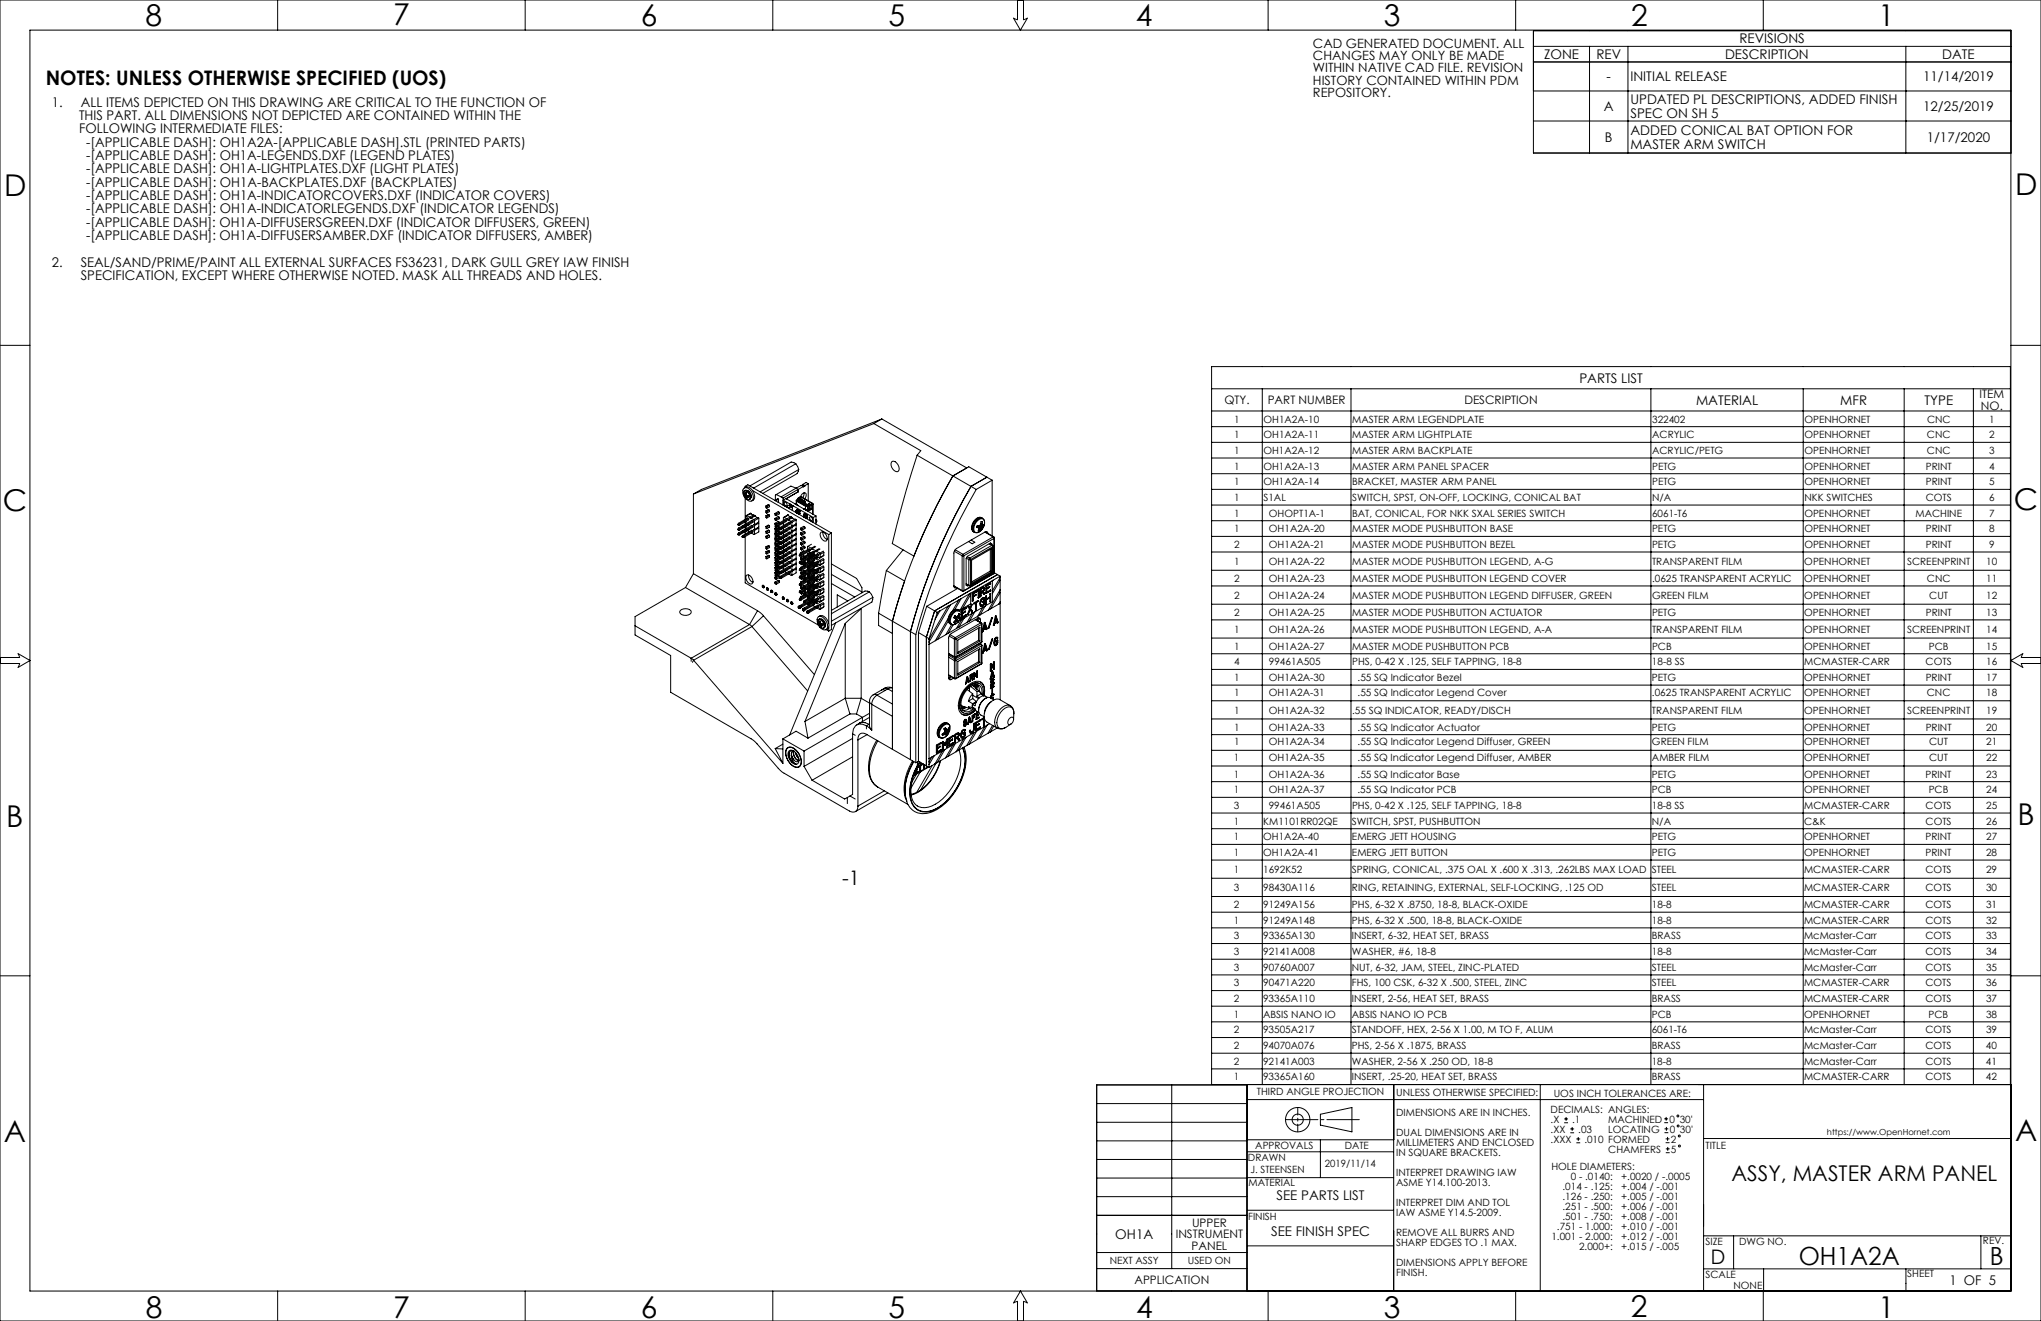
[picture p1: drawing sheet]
<svg xmlns="http://www.w3.org/2000/svg" width="864mm" height="559mm" viewBox="0 0 864 559" stroke-linecap="round" stroke-linejoin="round" font-family="sans-serif">
<defs><g id="words">
<g font-size="12.7">
<text x="61.6" y="10.9">8</text>
<text x="166.3" y="10.6">7</text>
<text x="271.1" y="10.9">6</text>
<text x="375.9" y="10.9">5</text>
<text x="480.7" y="10.9">4</text>
<text x="585.5" y="10.9">3</text>
<text x="690.2" y="10.8">2</text>
<text x="794.7" y="10.9">1</text>
<text x="1.7" y="83">D</text>
<text x="852.6" y="82.4">D</text>
<text x="852.2" y="215.7">C</text>
<text x="1.1" y="216.3">C</text>
<text x="2.7" y="349.7">B</text>
<text x="853.7" y="349.1">B</text>
<text x="1.6" y="483">A</text>
<text x="852.6" y="482.5">A</text>
<text x="61.7" y="557.6">8</text>
<text x="166.4" y="557.6">7</text>
<text x="271.2" y="557.6">6</text>
<text x="375.9" y="557.5">5</text>
<text x="480.7" y="557.6">4</text>
<text x="585.5" y="557.6">3</text>
<text x="690.1" y="557.2">2</text>
<text x="794.7" y="557.6">1</text>
</g>
<g font-size="10.6">
<text x="761.1" y="535.2">OH1A2A</text>
<text x="841.9" y="535.3">B</text>
</g>
<text font-size="9.2" x="732.6" y="499.5">ASSY, MASTER ARM PANEL</text>
<g font-size="8.5">
<text x="19.4" y="35.8">NOTES: UNLESS OTHERWISE SPECIFIED (UOS)</text>
<text x="356.3" y="374.3">-1</text>
<text x="723.9" y="534.7">D</text>
</g>
<g font-size="5.6">
<text x="736" y="18.4">REVISIONS</text>
<text x="653.3" y="25">ZONE</text>
<text x="675.5" y="25">REV</text>
<text x="729.9" y="25">DESCRIPTION</text>
<text x="821.8" y="25">DATE</text>
<text x="679.8" y="34.5">-</text>
<text x="689.9" y="34.5">INITIAL RELEASE</text>
<text x="813.7" y="34.5">11/14/2019</text>
<text x="21.9" y="45.1">1.</text>
<text x="34.2" y="45.1">ALL ITEMS DEPICTED ON THIS DRAWING ARE CRITICAL TO THE FUNCTION OF</text>
<text x="678.6" y="47">A</text>
<text x="689.9" y="44.1">UPDATED PL DESCRIPTIONS, ADDED FINISH</text>
<text x="813.7" y="47">12/25/2019</text>
<text x="33.5" y="50.8">THIS PART. ALL DIMENSIONS NOT DEPICTED ARE CONTAINED WITHIN THE</text>
<text x="689.9" y="49.8">SPEC ON SH 5</text>
<text x="33.5" y="56.4">FOLLOWING INTERMEDIATE FILES:</text>
<text x="689.9" y="57.2">ADDED CONICAL BAT OPTION FOR</text>
<text x="36.5" y="62.1">-[APPLICABLE DASH]: OH1A2A-[APPLICABLE DASH].STL (PRINTED PARTS)</text>
<text x="679.1" y="60.1">B</text>
<text x="689.9" y="62.9">MASTER ARM SWITCH</text>
<text x="815.3" y="60.1">1/17/2020</text>
<text x="36.5" y="67.7">-[APPLICABLE DASH]: OH1A-LEGENDS.DXF (LEGEND PLATES)</text>
<text x="36.5" y="73.4">-[APPLICABLE DASH]: OH1A-LIGHTPLATES.DXF (LIGHT PLATES)</text>
<text x="36.5" y="79">-[APPLICABLE DASH]: OH1A-BACKPLATES.DXF (BACKPLATES)</text>
<text x="36.5" y="84.6">-[APPLICABLE DASH]: OH1A-INDICATORCOVERS.DXF (INDICATOR COVERS)</text>
<text x="36.5" y="95.9">-[APPLICABLE DASH]: OH1A-DIFFUSERSGREEN.DXF (INDICATOR DIFFUSERS, GREEN)</text>
<text x="36.5" y="90.3">-[APPLICABLE DASH]: OH1A-INDICATORLEGENDS.DXF (INDICATOR LEGENDS)</text>
<text x="36.5" y="101.6">-[APPLICABLE DASH]: OH1A-DIFFUSERSAMBER.DXF (INDICATOR DIFFUSERS, AMBER)</text>
<text x="21.9" y="112.9">2.</text>
<text x="34.2" y="112.9">SEAL/SAND/PRIME/PAINT ALL EXTERNAL SURFACES FS36231, DARK GULL GREY IAW FINISH</text>
<text x="34.2" y="118.5">SPECIFICATION, EXCEPT WHERE OTHERWISE NOTED. MASK ALL THREADS AND HOLES.</text>
<text x="668.3" y="161.9">PARTS LIST</text>
<text x="717.6" y="171.3">MATERIAL</text>
<text x="778.7" y="171.3">MFR</text>
<text x="814.3" y="171.3">TYPE</text>
<text x="540.1" y="507.5">SEE PARTS LIST</text>
<text x="471.9" y="524.1">OH1A</text>
<text x="537.8" y="522.9">SEE FINISH SPEC</text>
<text x="824.9" y="543.4">1 OF 5</text>
</g>
<g font-size="5.4">
<text x="555.5" y="20.1">CAD GENERATED DOCUMENT. ALL</text>
<text x="555.5" y="25.4">CHANGES MAY ONLY BE MADE</text>
<text x="555.5" y="30.6">WITHIN NATIVE CAD FILE. REVISION</text>
<text x="555.5" y="35.9">HISTORY CONTAINED WITHIN PDM</text>
<text x="555.5" y="41.1">REPOSITORY.</text>
</g>
<g font-size="4.9">
<text x="518.1" y="171">QTY.</text>
<text x="536.4" y="171">PART NUMBER</text>
<text x="619.6" y="171">DESCRIPTION</text>
<text x="837.6" y="168.5">ITEM</text>
<text x="838.2" y="173.5">NO.</text>
<text x="504.4" y="518.9">UPPER</text>
<text x="497.5" y="523.8">INSTRUMENT</text>
<text x="504.1" y="528.7">PANEL</text>
<text x="480" y="543.2">APPLICATION</text>
</g>
<g font-size="4.2">
<text x="522.2" y="178.8">1</text>
<text x="534.6" y="178.8">OH1A2A-10</text>
<text x="572.2" y="178.8">MASTER ARM LEGENDPLATE</text>
<text x="699.1" y="178.8">322402</text>
<text x="763.5" y="178.8">OPENHORNET</text>
<text x="815.4" y="178.8">CNC</text>
<text x="841.7" y="178.8">1</text>
<text x="522.2" y="185.4">1</text>
<text x="534.6" y="185.4">OH1A2A-11</text>
<text x="572.2" y="185.4">MASTER ARM LIGHTPLATE</text>
<text x="699.1" y="185.4">ACRYLIC</text>
<text x="763.5" y="185.4">OPENHORNET</text>
<text x="815.4" y="185.4">CNC</text>
<text x="841.7" y="185.4">2</text>
<text x="522.2" y="192">1</text>
<text x="534.6" y="192">OH1A2A-12</text>
<text x="572.2" y="192">MASTER ARM BACKPLATE</text>
<text x="699.1" y="192">ACRYLIC/PETG</text>
<text x="763.5" y="192">OPENHORNET</text>
<text x="815.4" y="192">CNC</text>
<text x="841.7" y="192">3</text>
<text x="522.2" y="198.6">1</text>
<text x="534.6" y="198.6">OH1A2A-13</text>
<text x="572.2" y="198.6">MASTER ARM PANEL SPACER</text>
<text x="699.1" y="198.6">PETG</text>
<text x="763.5" y="198.6">OPENHORNET</text>
<text x="814.9" y="198.6">PRINT</text>
<text x="841.7" y="198.6">4</text>
<text x="522.2" y="205.3">1</text>
<text x="534.6" y="205.3">OH1A2A-14</text>
<text x="572.2" y="205.3">BRACKET, MASTER ARM PANEL</text>
<text x="699" y="205.3">PETG</text>
<text x="763.5" y="205.3">OPENHORNET</text>
<text x="814.9" y="205.3">PRINT</text>
<text x="841.6" y="205.3">5</text>
<text x="522.2" y="211.9">1</text>
<text x="534.6" y="211.9">S1AL</text>
<text x="572.1" y="211.9">SWITCH, SPST, ON-OFF, LOCKING, CONICAL BAT</text>
<text x="699" y="211.9">N/A</text>
<text x="763.5" y="211.9">NKK SWITCHES</text>
<text x="814.8" y="211.9">COTS</text>
<text x="841.6" y="211.9">6</text>
<text x="522.2" y="218.5">1</text>
<text x="536.9" y="218.5">OHOPT1A-1</text>
<text x="572.1" y="218.5">BAT, CONICAL, FOR NKK SXAL SERIES SWITCH</text>
<text x="699" y="218.5">6061-T6</text>
<text x="763.5" y="218.5">OPENHORNET</text>
<text x="810.5" y="218.5">MACHINE</text>
<text x="841.6" y="218.5">7</text>
<text x="522.2" y="225.2">1</text>
<text x="536.9" y="225.2">OH1A2A-20</text>
<text x="572.1" y="225.2">MASTER MODE PUSHBUTTON BASE</text>
<text x="699" y="225.2">PETG</text>
<text x="763.5" y="225.2">OPENHORNET</text>
<text x="814.9" y="225.2">PRINT</text>
<text x="841.6" y="225.2">8</text>
<text x="522.2" y="231.8">2</text>
<text x="536.9" y="231.8">OH1A2A-21</text>
<text x="572.1" y="231.8">MASTER MODE PUSHBUTTON BEZEL</text>
<text x="699" y="231.8">PETG</text>
<text x="763.5" y="231.8">OPENHORNET</text>
<text x="814.9" y="231.8">PRINT</text>
<text x="841.6" y="231.8">9</text>
<text x="522.2" y="239">1</text>
<text x="536.9" y="239">OH1A2A-22</text>
<text x="572.1" y="239">MASTER MODE PUSHBUTTON LEGEND, A-G</text>
<text x="699" y="239">TRANSPARENT FILM</text>
<text x="763.5" y="239">OPENHORNET</text>
<text x="807" y="239">SCREENPRINT</text>
<text x="840.5" y="239">10</text>
<text x="522.2" y="246.1">2</text>
<text x="536.9" y="246.1">OH1A2A-23</text>
<text x="572.1" y="246.1">MASTER MODE PUSHBUTTON LEGEND COVER</text>
<text x="699" y="246.1">.0625 TRANSPARENT ACRYLIC</text>
<text x="763.5" y="246.1">OPENHORNET</text>
<text x="815.3" y="246.1">CNC</text>
<text x="840.4" y="246.1">11</text>
<text x="522.2" y="253.3">2</text>
<text x="536.9" y="253.3">OH1A2A-24</text>
<text x="572.1" y="253.3">MASTER MODE PUSHBUTTON LEGEND DIFFUSER, GREEN</text>
<text x="699" y="253.3">GREEN FILM</text>
<text x="763.4" y="253.3">OPENHORNET</text>
<text x="816.3" y="253.3">CUT</text>
<text x="840.4" y="253.3">12</text>
<text x="522.2" y="260.5">2</text>
<text x="536.9" y="260.5">OH1A2A-25</text>
<text x="572.1" y="260.5">MASTER MODE PUSHBUTTON ACTUATOR</text>
<text x="699" y="260.5">PETG</text>
<text x="763.4" y="260.5">OPENHORNET</text>
<text x="814.8" y="260.5">PRINT</text>
<text x="840.4" y="260.5">13</text>
<text x="522.2" y="267.6">1</text>
<text x="536.9" y="267.6">OH1A2A-26</text>
<text x="572.1" y="267.6">MASTER MODE PUSHBUTTON LEGEND, A-A</text>
<text x="699" y="267.6">TRANSPARENT FILM</text>
<text x="763.4" y="267.6">OPENHORNET</text>
<text x="806.9" y="267.6">SCREENPRINT</text>
<text x="840.4" y="267.6">14</text>
<text x="522.2" y="274.8">1</text>
<text x="536.9" y="274.8">OH1A2A-27</text>
<text x="572.1" y="274.8">MASTER MODE PUSHBUTTON PCB</text>
<text x="699" y="274.8">PCB</text>
<text x="763.4" y="274.8">OPENHORNET</text>
<text x="816.1" y="274.8">PCB</text>
<text x="840.4" y="274.8">15</text>
<text x="522.2" y="281.4">4</text>
<text x="536.9" y="281.4">99461A505</text>
<text x="572.1" y="281.4">PHS, 0-42 X .125, SELF TAPPING, 18-8</text>
<text x="699" y="281.4">18-8 SS</text>
<text x="763.4" y="281.4">MCMASTER-CARR</text>
<text x="814.8" y="281.4">COTS</text>
<text x="840.4" y="281.4">16</text>
<text x="522.2" y="288.1">1</text>
<text x="536.9" y="288.1">OH1A2A-30</text>
<text x="574.4" y="288.1">.55 SQ Indicator Bezel</text>
<text x="699" y="288.1">PETG</text>
<text x="763.4" y="288.1">OPENHORNET</text>
<text x="814.8" y="288.1">PRINT</text>
<text x="840.4" y="288.1">17</text>
<text x="522.2" y="294.3">1</text>
<text x="536.9" y="294.3">OH1A2A-31</text>
<text x="574.4" y="294.3">.55 SQ Indicator Legend Cover</text>
<text x="699" y="294.3">.0625 TRANSPARENT ACRYLIC</text>
<text x="763.4" y="294.3">OPENHORNET</text>
<text x="815.3" y="294.3">CNC</text>
<text x="840.4" y="294.3">18</text>
<text x="522.1" y="301.9">1</text>
<text x="536.9" y="301.9">OH1A2A-32</text>
<text x="572.1" y="301.9">.55 SQ INDICATOR, READY/DISCH</text>
<text x="699" y="301.9">TRANSPARENT FILM</text>
<text x="763.4" y="301.9">OPENHORNET</text>
<text x="806.9" y="301.9">SCREENPRINT</text>
<text x="840.4" y="301.9">19</text>
<text x="522.1" y="309">1</text>
<text x="536.9" y="309">OH1A2A-33</text>
<text x="574.4" y="309">.55 SQ Indicator Actuator</text>
<text x="699" y="309">PETG</text>
<text x="763.4" y="309">OPENHORNET</text>
<text x="814.8" y="309">PRINT</text>
<text x="840.4" y="309">20</text>
<text x="522.1" y="315.3">1</text>
<text x="536.9" y="315.3">OH1A2A-34</text>
<text x="574.4" y="315.3">.55 SQ Indicator Legend Diffuser, GREEN</text>
<text x="699" y="315.3">GREEN FILM</text>
<text x="763.4" y="315.3">OPENHORNET</text>
<text x="816.3" y="315.3">CUT</text>
<text x="840.4" y="315.3">21</text>
<text x="522.1" y="321.9">1</text>
<text x="536.9" y="321.9">OH1A2A-35</text>
<text x="574.4" y="321.9">.55 SQ Indicator Legend Diffuser, AMBER</text>
<text x="699" y="321.9">AMBER FILM</text>
<text x="763.4" y="321.9">OPENHORNET</text>
<text x="816.3" y="321.9">CUT</text>
<text x="840.4" y="321.9">22</text>
<text x="522.1" y="328.9">1</text>
<text x="536.9" y="328.9">OH1A2A-36</text>
<text x="574.4" y="328.9">.55 SQ Indicator Base</text>
<text x="699" y="328.9">PETG</text>
<text x="763.4" y="328.9">OPENHORNET</text>
<text x="814.8" y="328.9">PRINT</text>
<text x="840.4" y="328.9">23</text>
<text x="522.1" y="335.6">1</text>
<text x="536.9" y="335.6">OH1A2A-37</text>
<text x="574.4" y="335.6">.55 SQ Indicator PCB</text>
<text x="699" y="335.6">PCB</text>
<text x="763.4" y="335.6">OPENHORNET</text>
<text x="816.1" y="335.6">PCB</text>
<text x="840.4" y="335.6">24</text>
<text x="522.1" y="342.2">3</text>
<text x="536.9" y="342.2">99461A505</text>
<text x="572.1" y="342.2">PHS, 0-42 X .125, SELF TAPPING, 18-8</text>
<text x="699" y="342.2">18-8 SS</text>
<text x="763.4" y="342.2">MCMASTER-CARR</text>
<text x="814.8" y="342.2">COTS</text>
<text x="840.4" y="342.2">25</text>
<text x="522.1" y="348.8">1</text>
<text x="534.5" y="348.8">KM1101RR02QE</text>
<text x="572.1" y="348.8">SWITCH, SPST, PUSHBUTTON</text>
<text x="699" y="348.8">N/A</text>
<text x="763.4" y="348.8">C&amp;K</text>
<text x="814.7" y="348.8">COTS</text>
<text x="840.4" y="348.8">26</text>
<text x="522.1" y="355.5">1</text>
<text x="534.5" y="355.5">OH1A2A-40</text>
<text x="572.1" y="355.5">EMERG JETT HOUSING</text>
<text x="699" y="355.5">PETG</text>
<text x="763.4" y="355.5">OPENHORNET</text>
<text x="814.8" y="355.5">PRINT</text>
<text x="840.4" y="355.5">27</text>
<text x="522.1" y="362.1">1</text>
<text x="534.5" y="362.1">OH1A2A-41</text>
<text x="572.1" y="362.1">EMERG JETT BUTTON</text>
<text x="698.9" y="362.1">PETG</text>
<text x="763.4" y="362.1">OPENHORNET</text>
<text x="814.8" y="362.1">PRINT</text>
<text x="840.4" y="362.1">28</text>
<text x="522.1" y="369.3">1</text>
<text x="534.5" y="369.3">1692K52</text>
<text x="572.1" y="369.3">SPRING, CONICAL, .375 OAL X .600 X .313, .262LBS MAX LOAD</text>
<text x="698.9" y="369.3">STEEL</text>
<text x="763.4" y="369.3">MCMASTER-CARR</text>
<text x="814.7" y="369.3">COTS</text>
<text x="840.4" y="369.3">29</text>
<text x="522.1" y="377">3</text>
<text x="534.5" y="377">98430A116</text>
<text x="572" y="377">RING, RETAINING, EXTERNAL, SELF-LOCKING, .125 OD</text>
<text x="698.9" y="377">STEEL</text>
<text x="763.4" y="377">MCMASTER-CARR</text>
<text x="814.7" y="377">COTS</text>
<text x="840.4" y="377">30</text>
<text x="522.1" y="384.1">2</text>
<text x="534.5" y="384.1">91249A156</text>
<text x="572" y="384.1">PHS, 6-32 X .8750, 18-8, BLACK-OXIDE</text>
<text x="698.9" y="384.1">18-8</text>
<text x="763.4" y="384.1">MCMASTER-CARR</text>
<text x="814.7" y="384.1">COTS</text>
<text x="840.4" y="384.1">31</text>
<text x="522.1" y="390.8">1</text>
<text x="534.5" y="390.8">91249A148</text>
<text x="572" y="390.8">PHS, 6-32 X .500, 18-8, BLACK-OXIDE</text>
<text x="698.9" y="390.8">18-8</text>
<text x="763.4" y="390.8">MCMASTER-CARR</text>
<text x="814.7" y="390.8">COTS</text>
<text x="840.4" y="390.8">32</text>
<text x="522.1" y="397.4">3</text>
<text x="534.5" y="397.4">93365A130</text>
<text x="572" y="397.4">INSERT, 6-32, HEAT SET, BRASS</text>
<text x="698.9" y="397.4">BRASS</text>
<text x="763.4" y="397.4">McMaster-Carr</text>
<text x="814.7" y="397.4">COTS</text>
<text x="840.4" y="397.4">33</text>
<text x="522.1" y="404">3</text>
<text x="534.5" y="404">92141A008</text>
<text x="572" y="404">WASHER, #6, 18-8</text>
<text x="698.9" y="404">18-8</text>
<text x="763.4" y="404">McMaster-Carr</text>
<text x="814.7" y="404">COTS</text>
<text x="840.4" y="404">34</text>
<text x="522.1" y="410.7">3</text>
<text x="534.5" y="410.7">90760A007</text>
<text x="572" y="410.7">NUT, 6-32, JAM, STEEL, ZINC-PLATED</text>
<text x="698.9" y="410.7">STEEL</text>
<text x="763.4" y="410.7">McMaster-Carr</text>
<text x="814.7" y="410.7">COTS</text>
<text x="840.3" y="410.7">35</text>
<text x="522.1" y="417.3">3</text>
<text x="534.5" y="417.3">90471A220</text>
<text x="572" y="417.3">FHS, 100 CSK, 6-32 X .500, STEEL, ZINC</text>
<text x="698.9" y="417.3">STEEL</text>
<text x="763.3" y="417.3">MCMASTER-CARR</text>
<text x="814.7" y="417.3">COTS</text>
<text x="840.3" y="417.3">36</text>
<text x="522.1" y="423.9">2</text>
<text x="534.5" y="423.9">93365A110</text>
<text x="572" y="423.9">INSERT, 2-56, HEAT SET, BRASS</text>
<text x="698.9" y="423.9">BRASS</text>
<text x="763.3" y="423.9">MCMASTER-CARR</text>
<text x="814.7" y="423.9">COTS</text>
<text x="840.3" y="423.9">37</text>
<text x="522.1" y="430.5">1</text>
<text x="534.5" y="430.5">ABSIS NANO IO</text>
<text x="572" y="430.5">ABSIS NANO IO PCB</text>
<text x="698.9" y="430.5">PCB</text>
<text x="763.3" y="430.5">OPENHORNET</text>
<text x="816" y="430.5">PCB</text>
<text x="840.3" y="430.5">38</text>
<text x="522.1" y="437.2">2</text>
<text x="534.5" y="437.2">93505A217</text>
<text x="572" y="437.2">STANDOFF, HEX, 2-56 X 1.00, M TO F, ALUM</text>
<text x="698.9" y="437.2">6061-T6</text>
<text x="763.3" y="437.2">McMaster-Carr</text>
<text x="814.7" y="437.2">COTS</text>
<text x="840.3" y="437.2">39</text>
<text x="522.1" y="443.8">2</text>
<text x="534.4" y="443.8">94070A076</text>
<text x="572" y="443.8">PHS, 2-56 X .1875, BRASS</text>
<text x="698.9" y="443.8">BRASS</text>
<text x="763.3" y="443.8">McMaster-Carr</text>
<text x="814.7" y="443.8">COTS</text>
<text x="840.3" y="443.8">40</text>
<text x="522.1" y="450.4">2</text>
<text x="534.4" y="450.4">92141A003</text>
<text x="572" y="450.4">WASHER, 2-56 X .250 OD, 18-8</text>
<text x="698.9" y="450.4">18-8</text>
<text x="763.3" y="450.4">McMaster-Carr</text>
<text x="814.7" y="450.4">COTS</text>
<text x="840.3" y="450.4">41</text>
<text x="522.1" y="457.1">1</text>
<text x="534.4" y="457.1">93365A160</text>
<text x="572" y="457.1">INSERT, .25-20, HEAT SET, BRASS</text>
<text x="698.9" y="457.1">BRASS</text>
<text x="763.3" y="457.1">MCMASTER-CARR</text>
<text x="814.7" y="457.1">COTS</text>
<text x="840.3" y="457.1">42</text>
<text x="531.8" y="463.4">THIRD ANGLE PROJECTION</text>
<text x="590.8" y="463.6">UNLESS OTHERWISE SPECIFIED:</text>
<text x="657.4" y="463.9">UOS INCH TOLERANCES ARE:</text>
<text x="590.8" y="472.1">DIMENSIONS ARE IN INCHES.</text>
<text x="656.1" y="470.7">DECIMALS: ANGLES:</text>
<text x="656.1" y="474.9">.X</text>
<text x="656.1" y="479.2">.XX</text>
<text x="665.2" y="474.9">.1</text>
<text x="667.8" y="479.2">.03</text>
<text x="680.5" y="479.1">LOCATING</text>
<text x="680.5" y="474.9">MACHINED</text>
<text x="706.4" y="474.9">0</text>
<text x="706.5" y="479.1">0</text>
<text x="710.7" y="474.9">30'</text>
<text x="710.8" y="479.1">30'</text>
<text x="531.1" y="486">APPROVALS</text>
<text x="569.1" y="486">DATE</text>
<text x="590.8" y="480.6">DUAL DIMENSIONS ARE IN</text>
<text x="590.8" y="484.8">MILLIMETERS AND ENCLOSED</text>
<text x="656.1" y="483.4">.XXX</text>
<text x="670.4" y="483.4">.010 FORMED</text>
<text x="707" y="483.3">2</text>
<text x="721.6" y="485.9">TITLE</text>
<text x="528" y="491.2">DRAWN</text>
<text x="590.8" y="489">IN SQUARE BRACKETS.</text>
<text x="680.5" y="487.6">CHAMFERS</text>
<text x="707" y="487.6">5</text>
<text x="529.2" y="496.2">J. STEENSEN</text>
<text x="560.6" y="493.7">2019/11/14</text>
<text x="590.8" y="497.5">INTERPRET DRAWING IAW</text>
<text x="656.4" y="494.8">HOLE DIAMETERS:</text>
<text x="528.3" y="501.7">MATERIAL</text>
<text x="590.8" y="501.7">ASME Y14.100-2013.</text>
<text x="661.1" y="503.2">.014 - .125:</text>
<text x="664.6" y="499">0 - .0140:</text>
<text x="686" y="499">+.0020 / -.0005</text>
<text x="686" y="503.2">+.004 / -.001</text>
<text x="661.1" y="507.5">.126 - .250:</text>
<text x="686" y="507.5">+.005 / -.001</text>
<text x="590.8" y="510.2">INTERPRET DIM AND TOL</text>
<text x="590.8" y="514.4">IAW ASME Y14.5-2009.</text>
<text x="661.1" y="511.7">.251 - .500:</text>
<text x="661.1" y="515.9">.501 - .750:</text>
<text x="686" y="511.7">+.006 / -.001</text>
<text x="686" y="515.9">+.008 / -.001</text>
<text x="528.1" y="516.1">FINISH</text>
<text x="658.8" y="520.2">.751 - 1.000:</text>
<text x="686" y="520.2">+.010 / -.001</text>
<text x="590.8" y="522.9">REMOVE ALL BURRS AND</text>
<text x="590.8" y="527.1">SHARP EDGES TO .1 MAX.</text>
<text x="656.4" y="524.4">1.001 - 2.000:</text>
<text x="686" y="524.4">+.012 / -.001</text>
<text x="721.6" y="526.5">SIZE</text>
<text x="735.8" y="526.5">DWG NO.</text>
<text x="839" y="526.4">REV.</text>
<text x="668.2" y="528.6">2.000+:</text>
<text x="686" y="528.6">+.015 / -.005</text>
<text x="469.5" y="534.8">NEXT ASSY</text>
<text x="502.6" y="534.8">USED ON</text>
<text x="590.8" y="535.6">DIMENSIONS APPLY BEFORE</text>
<text x="590.8" y="539.8">FINISH.</text>
<text x="721.6" y="540.5">SCALE</text>
<text x="733.5" y="545.3">NONE</text>
<text x="807" y="540.3">SHEET</text>
</g>
<text font-size="3.5" x="773" y="480.3">https://www.OpenHornet.com</text>
</g></defs>
<g fill="none" stroke="#000" stroke-width=".42">
<path d="M0 0h863.6v558.8h-863.6zM12.7 12.7h838.2v533.4h-838.2zM117.5 0v12.7M222.2 0v12.7M327 0v12.7M430.5 0v8.4l-1.7-.7 3 5 2.9-5-1.6 .7v-8.4M536.6 0v12.7M641.3 0v12.7M648.8 19.6h202.1M672.6 19.6v45.1M688.8 19.6v45.1M746.1 0v12.7"/>
<path d="M806.4 19.6v45.1M850.9 13h-202.1v51.7h202.1M648.8 26.2h202.1M648.8 38.5h202.1M648.8 51.2h202.1M0 146.1h12.7M850.9 146.1h12.7M369.7 179.2l19.9 11.4-1.5 2M369.7 179.2l-76.3 29.8M373.1 177.2l35.9 20.7-5.8 3.4M373.1 177.2l-3.4 2M373.1 177.2l-76.3 29.8-3.4 2"/>
<path d="M512.7 164.5h338M512.7 173.8h338M534.1 164.5v294.3M571.6 164.5v294.3M698.5 164.5v294.3M763 164.5v294.3M805.7 164.5v294.3M835 164.5v294.3M336.7 196.2l1.3 2.4M336.7 196.2l-1.9-.8-17.5 10.2M336.7 196.2l-17.6 10.2M338 198.6l-.7 1.7-14.5 8.4"/>
<path d="M338 198.6l-16.4 9.5M377.2 195.5l.3-.3a2.95 2.95 0 0 1 2.6 4.1 2.64 2.64 0 0 1-3.1-3.2zM388.1 192.6l-4.7 14.8-5.9 22.5 9.2 5.3a265.1 265.1 0 0 1 16.5-33.9M388.1 192.6l22.7 13.1M512.7 180.5h338M512.7 187.1h338M512.7 193.7h338M293.4 209v33.7M314.6 209.3l-.1-.3a1.79 1.79 0 0 1 1.1-2.7 4.2 4.2 0 0 1 2.9 5.3 1.89 1.89 0 0 1-3.1-.8M314.7 209.6l.3 .3M314.7 207.9a2.19 2.19 0 0 1 2.6 2.8l-.2 .4a2.27 2.27 0 0 1-2.6-2.1zM314.9 209.2h.1"/>
<path d="M314.9 209.2l-.3-.3 .1 .7M314.9 206.4l.6-.3a3.7 3.7 0 0 1 3.8 4.6l-.3 .6-.9 .6M315 209.9l.1 .2M315 207.6a2.33 2.33 0 0 1 2.8 2.9l-.7 .7a2.43 2.43 0 0 0-2.1-3.6zM315 209.1v.1M315.1 208.9a.43 .43 0 0 1 .3-.5 .43 .43 0 0 1 .5 .2 .43 .43 0 0 1-.2 .6l.1 .2M315.1 209l-.1 .1M315.1 208.9v.1M315.1 210.1h.1M315.2 210.1l.1 .2M315.3 210.3l.3 .5M315.3 210.3h.1"/>
<path d="M315.3 205.7l.4 .3M315.3 205.7l1.1-.6 35.4 20.4M315.3 205.7v.5M315.3 210.6v9.1M315.5 209l.1 .2M315.6 209.2l-.6 .7M315.6 209.2l-.9 .4M315.7 218.2v1.3M315.7 218.2h.3M315.7 208.8l-.7 .4M315.8 209.4h.1M315.8 208.6l-.7 .4"/>
<path d="M315.8 209.4l.2 .2M315.8 210.5l-.2 .3M315.9 210.5l.2 .5-.5-.2M315.9 210.4v.1M315.9 210.4l.8-.6-.8 .6M315.9 210.4h.1M316 209.6h.1M316 209.6l-.9 .5M316 209.6a.47 .47 0 0 1 .7 .2 .47 .47 0 0 1-.2 .6l-.4-.1M316 218.2l1.1 .6M316.1 209.6l-.9 .5M316.1 210.3l-.2 .1"/>
<path d="M316.1 210.3h.1M316.1 209.6l.1 .2M316.2 209.8v.1M316.2 209.8l-.9 .5M316.2 207.5l.9 .6 .8 1.6M316.2 209.9l.1 .2M316.7 209.9l-.6 .4M316.8 219.4v.5l-3.9 2.2M316.8 219.4l-3.9 2.2M316.8 219.4l-.5-.3-3.8 2.3M317.1 218.8l.4 .4M317.5 219.2h.3"/>
<path d="M317.5 217.3l1.1 .6M317.5 217.3l-1.5 .9M317.7 217.1l-.2 .2M317.7 217.1l-2 1.1M317.7 217.1v.3M317.8 219.2l1.1 .6M317.9 209.8v.4M318.5 206.2l.6 .2M318.5 207.5l32.2 18.6M318.6 217.9l.7 .3M318.6 217.9l-1.5 .9M318.9 219.8l.4 .4"/>
<path d="M319.1 206.4l.1 .2M319.3 218.2h.2M319.3 218.2l-1.8 1M319.3 218.3l-1.5 .9M319.3 218.3l1.1 .6M319.5 218.2l-.2 .1M319.5 218.2v.2M320.4 218.9l.7 .3M320.4 218.9l-1.5 .9M321.1 219.2l-1.8 1M321.1 219.2v1.6l-1.8 1.1M324.1 214l.3 .2"/>
<path d="M324.1 214v.8l.3 .2M324.1 216.1v.8l.3 .2M324.1 218.2v.7l.3 .2M324.1 216.1l.3 .2M324.1 218.2l.3 .2M324.4 216.3l1-.5 .2 .2v.4l-1.2 .7M324.4 214.2v.8M324.4 216.3v.8M324.4 218.4v.7M325 213.5l-.9 .5M325 217.7l-.9 .5M325 215.6l-.9 .5"/>
<path d="M325.1 213.5l.3 .1M325.1 217.6l.3 .2M325.1 215.5l.3 .2M325.4 213.7l.2 .6-1.2 .7M325.4 217.8l.2 .6-1.2 .7M325.4 213.7l-1 .5M325.4 217.8l-1 .6M327.9 217.2l.5 .3M327.9 217.2v.6l.5 .3M327.9 219.3v.6l.5 .3M327.9 219.3l.5 .3M328.4 217.5v.6"/>
<path d="M328.4 219.6v.6M328.4 209.2l-.3 .3v2M328.4 209.2l2.1 1M329.2 216.5l-1.3 .7M329.2 218.5l-1.3 .8M329.2 216.5l.5 .2M329.2 218.5l.5 .3M329.4 211.2l-.2 1.2M329.4 211.2l-1.2 .7M329.4 211.2l-.3-.2-1.2 .7M329.7 216.8l.1 .5-1.4 .8M329.7 218.9v.5l-1.3 .8"/>
<path d="M329.7 216.7l-1.3 .8M329.7 218.8l-1.3 .8M330.5 210.2l.9 .5M331.4 210.7v3M331.5 218.9v1.3M331.5 218.9h.3M331.6 213.9h.3M331.8 218.9l1.1 .6M331.9 213.9l.9 .6M331.9 213.9h-.1M331.9 212.4a.94 .94 0 0 1 1 .5 .94 .94 0 0 1-.3 1.1l-.8-.9zM332.8 210.9v.2"/>
<path d="M332.8 210.9h.1M332.8 214.3v.2M332.8 214.3l1.2 .6M332.9 219.5l.4 .4M333.3 219.9h.3M333.3 218h.1M333.3 218l1.1 .6M333.3 218l-1.5 .9M333.5 217.8l-2 1.1M333.5 217.8l-.2 .2M333.5 217.8v.3M333.6 219.9l1.1 .7"/>
<path d="M334 214.9v.3M334.1 213.7v.3M334.1 213.8v.1M334.1 214l.5 .2M334.1 213.9l.5 .2M334.1 213.9v.1M334.2 213.3h.1M334.2 213.5h.1M334.2 213.8l.4 .2M334.2 213.7v.1M334.2 213.8l-.1 .1M334.2 213.7h-.1"/>
<path d="M334.2 213.5l-.1 .2M334.2 213.3l1 .6M334.2 213.3l-.1 .3-1.3 .7M334.3 213.5l-.1 .2M334.3 213.5l.7 .5M334.3 213.4l-.1 .1M334.3 213.4v.1M334.3 213.4l.8 .5M334.4 218.6l.7 .3M334.4 218.6l-1.5 .9M334.6 214.2h.2M334.6 214.1l.2 .1"/>
<path d="M334.6 214.1v.1M334.6 214v.1M334.6 214h.2M334.8 214v.2M334.8 214.2l.4 .1-1.2 .6M334.8 214.2h.1M335 214h-.2M335 214l.2 .1M335.1 218.9h.2M335.1 218.9l-1.8 1M335.1 219h.1M335.1 213.9l.1 .2"/>
<path d="M335.1 213.9l-.1 .1M335.1 219l1.1 .7M335.1 219l-1.5 .9M335.2 214.1v1.8M335.2 214.1l-.4 .1M335.2 213.9l.1 .1M335.2 213.9h.1M335.2 214.6v.1M335.3 214.9h.1M335.3 214h.1M335.3 214.9h-.1M335.3 214.8v.1"/>
<path d="M335.3 218.9l-.2 .1M335.3 214v.9M335.3 218.9v.2M336.2 219.7l.7 .2M336.2 219.7l-1.5 .9M336.4 213.1h.1M336.5 213.2h.1M336.6 213.2l1.1 .6M336.8 213.1l-.3 .1M336.8 213.1l-.2 .1M336.8 213.1h.1M336.8 216.7l.1 .1"/>
<path d="M336.8 216.1v.6M336.8 216.1h.1M336.9 216.8h.1M336.9 216.1v.8M336.9 219.9v1.7l-1.8 1M336.9 216.8l.9 .5M336.9 206.5l-6.4 3.7M336.9 206.5l.8 .5M336.9 206.5l-2.3-.9-6.2 3.6M336.9 219.9l-1.8 1M336.9 216.1l.9 .5M336.9 216l-.1 .1"/>
<path d="M336.9 211.8l.2 1.7v-1.5M336.9 216h.1M336.9 212.9l-.4 .2M336.9 216v.1M336.9 216l1 .5M337.1 212l3.7 2.2M337.2 215.5h.1M337.2 215.8h.1M337.2 215.8l-.3 .2M337.2 215.5l-.1 .4M337.2 215.5l1.1 .6M337.3 215.8l.9 .6"/>
<path d="M337.3 211.6v.3M337.3 211.9l3.8 2.2 1.4-.5M337.3 215.7l-.1 .1M337.3 215.7v.1M337.3 215.7l.9 .6M337.7 213.8h.1M337.6 210.8v.4M337.7 211l-.8 .6 .2 .4M337.7 211v-.3l.8-.5 .8 .1 4.6 2.6v.5M337.7 207h.1M337.7 207l-6.3 3.7M337.7 207v1"/>
<path d="M337.7 211v.1M337.7 208h.1M337.7 208l-4.9 2.9M337.8 216.6h.1M337.8 217.3h.1M337.8 211.3v.9M337.8 216.6v.7M337.8 211.3l-.5 .3M337.9 216.5l-.1 .1M337.9 216.5v.1M337.9 217.4v.1M337.9 217.3h.1"/>
<path d="M337.9 216.6v.7M338 211l-.2 .3M338 211.1l.1 1M338 210.7v.3M338 212.2h.1M338 210.7v1.5M338.1 212.3l1-.4 2.9 1.8M338.1 212.3h.1M338.2 216.4v.1M338.2 217.2h.1M338.2 216.4l-.3 .1M338.2 216.3v.2"/>
<path d="M338.2 216.3v.1M338.2 217.2l-.3 .1M338.2 217.2l-.1 .4M338.2 217.1v.1M338.2 216.5v.6M338.2 216.5l-.3 .1M338.2 217.1l-.3 .2M338.3 216.1v.2M338.3 216.1h.1M338.3 217.3h.1M338.3 212.1l-.3 .1M338.3 216.3h.1"/>
<path d="M338.3 217.2v.1M338.3 216.3v.9M338.6 210.4h.5M338.6 212.3l.4-.2 .3 .2-.3 .2zM338.6 210.4l-.6 .3M338.6 210.4v1.5M338.7 210.1a1.49 1.49 0 0 1 .8-1.4 1.49 1.49 0 0 1 1.6 .1v1.1l-.6 1.1M339 212.1v.3M339 212.4h.1M339 212.4l-.1 .1M339.1 210.4v1.5M339.1 210.4l4.5 2.6"/>
<path d="M339.2 212.7l.3-.3 .4 .3-.4 .2zM339.3 211.4v.7M339.3 211.3l.8 .5v.7M339.3 211.3v.1M339.3 212.1h.1M339.5 211.4v.5M339.5 211.9l-.2 .2M339.5 211.9l.1 .1M339.5 212.4v.3M339.6 212l.2 .3M339.6 212.7l.1 .1M339.6 212.7l-.2 .1"/>
<path d="M339.7 205.1l.9 .5M339.7 205.1l-.6 .3M339.7 204.9l.9 .5M339.7 204.9v.2M339.7 211.9h-.3M339.7 211.9h.1M339.8 213h.7l-.4 .2zM339.8 211.6l-.3 .1M339.8 212.3h.1M339.8 211.9l.2 .3M339.8 211.9l-.2 .1M339.9 205.8l-2.2 1.2"/>
<path d="M339.9 205.8l-.9-.5-2.1 1.2M340 218.5h.1M340 217.9h.1M340 218.5v.1M340 217.9v.7M340 212.2l-.2 .1M340 212.2l-.1 .2M340 217.8v.1M340 217.8h.1M340 218.6l.9 .5M340 213.1h.3M340 217.9l.9 .5"/>
<path d="M340.1 217.8l-.1 .1M340.1 218.7h.1M340.1 217.8l.9 .5M340.1 215.3h.1M340.1 212.8v.3M340.1 215.3l1.2 .6M340.2 208.5l-.1 .9-.5 1.1M340.2 215.3l.6 .3M340.3 217.3h.1M340.3 217.6h.1M340.3 217.3v.3M340.3 213.3l.4-.2 .3 .2z"/>
<path d="M340.3 217.3l1.1 .6M340.4 212h.1M340.4 217.6l-.4 .2M340.4 212v.7M340.4 217.6l.9 .6M340.4 217.5l-.1 .1M340.4 217.5v.1M340.4 217.5l.9 .6M340.4 212l.2 .1M340.6 212.1l.1 .8M340.6 205.6l-.7 .2M340.6 205.4v.2"/>
<path d="M340.6 212.1v.7M340.7 213.1v.3M340.7 213.4h.1M340.7 213.4l-.1 .1M340.8 214.2h.9M340.8 215.6h.9M340.8 214.2v1.4M340.9 213.6l.3-.2 .4 .2-.4 .3zM340.9 219.1h.1M340.9 218.4h.2M340.9 218.4v.7M341 218.3l-.1 .1"/>
<path d="M341 218.3l.1 .1M341.1 218.4l-.1 .8M341.2 213.4v.3M341.3 218.2v.1M341.3 213.7h.1M341.3 213.7l-.2 .1M341.3 218.2l-.3 .1M341.3 219h.1M341.3 215.9l.1 .1M341.3 218.1v.2M341.3 218.1v.1M341.3 218.9h.1"/>
<path d="M341.3 218.9l-.3 .2M341.3 218.3v.7M341.3 218.3l-.2 .1M341.4 215.7l.1 .1M341.4 217.9l.1 .2M341.5 219.1h.1M341.5 219l-.2 .4M341.5 218.1h.1M341.5 218.1v.9M341.5 215.8l.2 .2M341.5 215.8l-.2 .1M341.7 214.2v1.4"/>
<path d="M341.7 216l-.1 .1M341.9 215.5v.6M341.9 216.3h.1M342 204.6v7.2M342 204.6l-1.4 .8M342 204.6l-.9-.5-1.4 .8M342 213.7h.1M342 215.4v.6M342.1 213l-.1 .7M342.1 213h.1M342.1 213h.2M342.2 213.9l-.5 .3"/>
<path d="M342.2 213.9v1.4M342.2 215.3l-.5 .3M342.2 215.3l-.1 .7M342.3 213v.6M342.3 213l-.1 .6M342.5 213.8l-.3 .1M342.5 213.8v1.9M342.5 213.8h.3M342.5 213.3v.3M342.6 218.8a.84 .84 0 0 1 1 .3 .84 .84 0 0 1-.2 1.1l-.7-.6zM342.6 213.3h-.1M342.6 213.3l.5 .3"/>
<path d="M342.6 215.3l.1 .3M342.8 215.3l.7-.2-.1 .3M342.8 215.3h-.6M342.8 213.3v.3M342.8 213.8v1.5M343 215.3v.1M343.2 215.3l-1.5 .7M343.2 215.3l.2 .1M343.3 213.7l-.5 .1M343.3 213.7l-.1 1.6M343.4 215.2l-.2 .1M343.4 215.4l-1.5 .9"/>
<path d="M343.6 213.3l-1.1 .3M343.6 213v.3M343.9 213.4l-.6 .3M343.9 213.4v4M344 213.1v4.4M344.1 218.9v2.2M345.4 220h.1M345.3 218.3l-1.2 .6M345.3 218.3v3.4M345.3 218.3l-12.8-7.4-1.1 .7 12.7 7.3M345.4 220l.1 .1M403.2 201.3a248.7 248.7 0 0 0-25.6 61.5"/>
<path d="M403.2 201.3l6.7-3.9 7.7 4.5M410.8 205.7a250.7 250.7 0 0 0-25.6 61.5M410.8 205.7l2.3 1.3M413.1 207a249.2 249.2 0 0 0-25.6 61.5M415.3 219l-.3-.1a4.2 4.2 0 0 0-3.6 5.6l.5 .4M415.8 219.3l-.4-.3a3.8 3.8 0 0 0-4.1 3.8 1.95 1.95 0 0 0 1.1 2.4M417.6 201.9l-6.8 3.8M417.6 201.9l2.2 1.2M419.8 203.1v23.6M419.8 203.1l-6.7 3.9M512.7 200.4h338M512.7 207h338"/>
<path d="M512.7 213.6h338M312.2 221.8l.2 .1M312.2 221.8l.2 .3M312.2 223.9l.2 .3M312.2 226l.2 .3M312.2 223.9l.2 .1M312.2 226l.2 .1M312.4 222.1h.5M312.4 221.9v.2M312.4 224v.2M312.4 226.1v.2M312.4 224.2h.5"/>
<path d="M312.4 226.3h.5M312.5 221.4l-.3 .4M312.5 221.4l.4 .2M312.5 223.4l-.3 .5M312.5 223.4l.4 .3M312.5 225.5l-.3 .5M312.5 225.5l.4 .3M312.9 225.8l-.5 .3M312.9 221.6l-.5 .3M312.9 221.6v.5M312.9 223.7v.5M312.9 225.8v.5"/>
<path d="M312.9 223.7l-.5 .3M314 222.8l.2 .2M314 223.1l.2 .1M314 222.8v.3M314 224.9v.2M314 227l.2 .3M314 224.9l.2 .1M314 225.1l.2 .1M314 227l.2 .1M314 223.1l-1.1 .6M314 225.1l-1.1 .7M314.2 223.2h.5"/>
<path d="M314.2 223v.2M314.2 225v.2M314.2 227.1v.2M314.2 225.2h.5M314.2 227.3h.5M314.3 222.4l-.3 .4M314.3 222.4l.4 .2M314.3 224.5l-.3 .4M314.3 224.5l.4 .2M314.3 222.4l-1.8 1M314.3 226.6l-.3 .4M314.3 226.6l.4 .2"/>
<path d="M314.3 224.5l-1.8 1M314.7 224.7l-.5 .3M314.7 222.6v.6M314.7 224.7v.5M314.7 226.8v.5M314.7 222.6l-.5 .4M314.7 226.8l-.5 .3M315.3 220.8v1M315.3 222.8v1.1M315.3 224.9v1M315.3 227v19.6l31 17.8M315.7 220.6v1"/>
<path d="M315.7 222.6v1.1M316.1 224.4l.9 .5M316.8 222h.1M316.8 224h.1M316.8 222l-3.9 2.2M316.8 224l-3.9 2.3M317.9 225.5l1.4 .5M318.6 220.4v.5l-3.9 2.3M318.6 222.5v.5l-3.9 2.2M318.6 224.5v.6l-3.9 2.2M318.6 220.4l-3.9 2.2M318.6 220.4l-.5-.3-3.8 2.3"/>
<path d="M318.6 222.5l-3.9 2.2M318.6 222.5l-.5-.3-3.8 2.3M318.6 224.5l-.5-.2-3.8 2.3M318.6 224.5l-3.9 2.3M319.3 220.2v1.7M319.3 222.3v1.7M319.3 224.4v1.6M319.3 221.9h-.4l.4 .4M319.3 224h-.4l.4 .4M320.8 221l.3 .3M320.8 223.1l.3 .2M321.1 221.3v1.6l-1.8 1.1"/>
<path d="M321.1 223.3v1.7l-1.8 1M321.1 221.3l-1.8 1M321.1 223.3l-1.8 1.1M324.1 222.7v.7l.3 .2M324.1 224.8v.7l.3 .2M324.1 226.8v.7l.3 .3M324.1 231.3v.8l.3 .2M324.1 233.4v.7l.3 .2M324.1 235.5v.7l.3 .2M324.1 231.3l.3 .2M324.1 233.4l.3 .2M324.1 235.5l.3 .2"/>
<path d="M324.1 222.7l.3 .2M324.1 224.8l.3 .2M324.1 226.8l.3 .2M324.4 233.6l1-.6v.8M324.4 231.5l1-.5v.7M324.4 225l1-.6v.7M324.4 227l1-.5v.7M324.4 222.9l1-.5v.7M324.4 222.9v.7M324.4 225v.7M324.4 227v.8M324.4 231.5v.8"/>
<path d="M324.4 233.6v.7M324.4 235.7v.7M325.1 230.8l-1 .5M325.1 232.8l-1 .6M325.1 234.9l-1 .6M325.1 222.1l-1 .6M325.1 224.2l-1 .6M325.1 226.2l-1 .6M325.2 232.8l.2 .2M325.2 230.8l.2 .1M325.2 224.2l.2 .2M325.2 226.3l.2 .1"/>
<path d="M325.2 222.1l.2 .2M325.2 234.9l.2 .2M325.4 235.1v.7M325.4 235.1l-1 .6M325.6 231.6l-1.2 .7M325.6 233.7l-1.2 .6M325.6 235.8l-1.2 .6M325.6 223l-1.2 .6M325.6 225l-1.2 .7M325.6 227.1l-1.2 .7M327.9 221.4v.6l.3 .1M327.9 223.4v.6l.3 .2"/>
<path d="M327.9 225.5v.6l.3 .2M327.9 227.6v.6l.3 .2M327.9 229.7v.6l.3 .1M327.9 231.7v.6l.3 .2M327.9 233.8v.6l.3 .2M327.9 235.9v.6l.3 .2M327.9 237.9v.6l.3 .3M327.9 221.4l.5 .3M327.9 223.4l.5 .3M327.9 225.5l.5 .3M327.9 227.6l.5 .3M327.9 229.7l.5 .3"/>
<path d="M327.9 231.7l.5 .3M327.9 233.8l.5 .3M327.9 235.9l.5 .3M327.9 237.9l.5 .4M328 222.5l.2 .3M328 222.5l.2 .1M328 224.6l.2 .3M328 226.7l.2 .3M328 228.7l.2 .4M328 230.8l.2 .3M328 232.9l.2 .3M328 235l.2 .3"/>
<path d="M328 237l.2 .3M328 239.1l.2 .3M328 224.6l.2 .1M328 226.7l.2 .1M328 228.7l.2 .1M328 230.8l.2 .1M328 232.9l.2 .1M328 235l.2 .1M328 237l.2 .1M328 239.1l.2 .1M328.2 222.6v.2M328.2 224.7v.2"/>
<path d="M328.2 226.8v.2M328.2 228.8v.3M328.2 230.9v.2M328.2 233v.2M328.2 235.1v.2M328.2 237.1v.2M328.2 239.2v.2M328.2 222.8h.5M328.2 224.9h.5M328.2 227h.5M328.2 229.1h.5M328.2 231.1l.5 .1"/>
<path d="M328.2 233.2h.5M328.2 235.3h.5M328.2 237.3l.5 .1M328.2 239.4l.5 .1M328.3 226.2l-.3 .5M328.3 222.1l-.3 .4M328.3 222.1l.4 .3M328.3 228.3l.4 .3M328.3 224.2l-.3 .4M328.3 224.2l.4 .2M328.3 226.2l.4 .3M328.3 234.5l-.3 .5"/>
<path d="M328.3 228.3l-.3 .4M328.3 236.6l-.3 .4M328.3 230.4l-.3 .4M328.3 230.4l.4 .2M328.3 232.4l-.3 .5M328.3 232.4l.4 .3M328.3 234.5l.4 .3M328.3 236.6l.4 .3M328.3 238.7l-.3 .4M328.3 238.7l.4 .2M328.4 221.7v.3M328.4 223.7v.3"/>
<path d="M328.4 225.8v.3M328.4 227.9v.3M328.4 230v.3M328.4 232v.3M328.4 234.1v.3M328.4 236.2v.3M328.4 238.3v.2M328.7 224.4l-.5 .3M328.7 226.5l-.5 .3M328.7 222.4l-.5 .2M328.7 222.4v.4M328.7 224.4v.5"/>
<path d="M328.7 226.5v.5M328.7 228.6v.5M328.7 230.6v.6M328.7 232.7v.5M328.7 234.8v.5M328.7 236.9v.5M328.7 238.9v.6M328.7 228.6l-.5 .2M328.7 230.6l-.5 .3M328.7 232.7l-.5 .3M328.7 234.8l-.5 .3M328.7 236.9l-.5 .2"/>
<path d="M328.7 238.9l-.5 .3M329.2 220.6l-1.3 .8M329.2 222.7l-1.3 .7M329.2 224.8l-1.3 .7M329.2 226.8l-1.3 .8M329.2 228.9l-1.3 .8M329.2 231l-1.3 .7M329.2 233l-1.3 .8M329.2 235.1l-1.3 .8M329.2 237.2l-1.3 .7M329.2 239.3l-1.3 .7M329.2 233l.5 .3"/>
<path d="M329.2 235.1l.5 .3-1.3 .8M329.2 231l.5 .3-1.3 .7M329.2 228.9l.5 .3M329.2 224.8l.5 .2M329.2 222.7l.5 .3M329.2 226.8l.5 .3M329.2 239.3l.5 .3M329.2 237.2l.5 .3M329.2 220.6l.5 .3-1.3 .8M329.7 233.4l.1 .2M329.7 235.4l.1 .3M329.7 231.3l.1 .2"/>
<path d="M329.7 229.2l.1 .2M329.7 223l.1 .2M329.7 227.2l.1 .2M329.7 239.6l.1 .2M329.7 237.5l.1 .3M329.7 220.9l.1 .3M329.7 223l-1.3 .7M329.7 227.1l-1.3 .8M329.7 229.2l-1.3 .8M329.7 233.4l-1.3 .7M329.7 237.5l-1.3 .8M329.7 239.6l-1.3 .7"/>
<path d="M329.8 229.8l.2 .1M329.8 223.6l.2 .1M329.8 223.8l.2 .1M329.8 223.6v.2M329.8 225.6v.2M329.8 227.7v.2M329.8 229.8v.2M329.8 231.8v.3M329.8 233.9v.2M329.8 236v.2M329.8 238.1v.2M329.8 223.8l-1.1 .6"/>
<path d="M329.8 225.6l.2 .1M329.8 225.8l.2 .2M329.8 225.8l-1.1 .7M329.8 227.7l.2 .1M329.8 227.9l.2 .1M329.8 227.9l-1.1 .7M329.8 230l.2 .1M329.8 231.8l.2 .2M329.8 232.1l.2 .1M329.8 233.9l.2 .1M329.8 234.1l.2 .1M329.8 234.1l-1.1 .7"/>
<path d="M329.8 230l-1.1 .6M329.8 236l.2 .1M329.8 236.2l.2 .1M329.8 236.2l-1.1 .7M329.8 232.1l-1.1 .6M329.8 238.1l.2 .1M329.8 238.3l.2 .1M329.8 238.3l-1.1 .6M329.8 225.3l-.1-.2-1.3 .7M330 223.7v.2M330 225.7v.3M330 227.8v.2"/>
<path d="M330 229.9v.2M330 232v.2M330 234v.2M330 236.1v.2M330 238.2v.2M330 223.9h.5M330 226h.5M330 228h.5M330 230.1h.5M330 232.2h.5M330 234.2l.5 .1M330 238.4h.5"/>
<path d="M330.1 223.1l-.3 .5M330.1 223.1l.4 .3M330.1 225.2l-.3 .4M330.1 225.2l.4 .3M330.1 227.3l-.3 .4M330.1 227.3l.4 .2M330.1 223.1l-1.8 1.1M330.1 229.3l-.3 .5M330.1 229.3l.4 .3M330.1 225.2l-1.8 1M330.1 231.4l-.3 .4M330.1 231.4l.4 .3"/>
<path d="M330.1 227.3l-1.8 1M330.1 233.5l-.3 .4M330.1 233.5l.4 .3M330.1 229.3l-1.8 1.1M330.1 235.5l-.3 .5M330.1 235.5l.4 .3M330.1 231.4l-1.8 1M330.1 237.6l-.3 .5M330.1 237.6l.4 .3M330.1 233.5l-1.8 1M330.1 239.7l-.3 .4M330.1 239.7l.4 .3"/>
<path d="M330.1 235.5l-1.8 1.1M330.1 237.6l-1.8 1.1M330.1 239.7l-1.8 1M330.5 223.4l-.5 .3M330.5 223.4v.5M330.5 225.5v.5M330.5 227.5v.5M330.5 229.6v.5M330.5 231.7v.5M330.5 233.8v.5M330.5 235.8v.6l-.5-.1M330.5 237.9v.5"/>
<path d="M330.5 240v.5M330.5 225.5l-.5 .2M330.5 227.5l-.5 .3M330.5 229.6l-.5 .3M330.5 231.7l-.5 .3M330.5 233.8l-.5 .2M330.5 235.8l-.5 .3M330.5 237.9l-.5 .3M330.5 240l-.5 .2M331.5 221.3v1M331.5 223.3v1.1M331.5 225.4v1"/>
<path d="M331.5 227.5v1M331.5 229.6v1M331.5 231.6v1.1M331.5 233.7v1M331.5 235.8v1M331.5 237.9v1M331.5 239.9v1.1M332.6 222.7h.1M332.6 224.8h.1M332.6 226.8h.1M332.6 228.9h.1M332.6 231h.1"/>
<path d="M332.6 233.1h.1M332.6 235.1h.1M332.6 237.2h.1M332.6 239.3h.1M332.6 220.1l-.5-.2-3.8 2.2M332.6 220.1v.5l-3.9 2.2M332.6 220.1l-3.9 2.3M332.6 222.7l-3.9 2.2M332.6 224.8l-3.9 2.2M332.6 226.8l-3.9 2.3M332.6 228.9l-3.9 2.3M332.6 231l-3.9 2.2"/>
<path d="M332.6 233.1l-3.9 2.2M332.6 237.2l-3.9 2.3M332.6 239.3l-3.9 2.2M334.4 221.1l-.5-.2-3.8 2.2M334.4 221.1l-3.9 2.3M334.4 221.1v.6l-3.9 2.2M334.4 223.2v.5l-3.9 2.3M334.4 225.3v.5l-3.9 2.2M334.4 227.4v.5l-3.9 2.2M334.4 229.4v.5l-3.9 2.3M334.4 231.5v.5l-3.9 2.3M334.4 233.6v.5l-5.7 3.3"/>
<path d="M334.4 235.7v.5l-3.9 2.2M334.4 237.7v.6l-3.9 2.2M334.4 239.8v.5l-3.9 2.3M334.4 223.2l-3.9 2.3M334.4 223.2l-.5-.2-3.8 2.2M334.4 239.8l-.5-.3-3.8 2.3M334.4 237.7l-.5-.2-3.8 2.2M334.4 235.7l-.5-.3-3.8 2.2M334.4 233.6l-.5-.3-3.8 2.2M334.4 231.5l-.5-.3-3.8 2.3M334.4 229.4l-.5-.2-3.8 2.2M334.4 227.4l-.5-.3-3.8 2.2"/>
<path d="M334.4 225.3l-.5-.3-3.8 2.3M334.4 225.3l-3.9 2.2M334.4 227.4l-3.9 2.2M334.4 229.4l-3.9 2.3M334.4 231.5l-3.9 2.3M334.4 233.6l-3.9 2.2M334.4 235.7l-3.9 2.2M334.4 237.7l-3.9 2.3M334.4 239.8l-3.9 2.2M334.7 220.6l.4 .3M335.1 220.9v1.7M335.1 223v1.7"/>
<path d="M335.1 225.1v1.7M335.1 227.2v1.6M335.1 229.2v1.7M335.1 231.3v1.7M335.1 233.4v1.7M335.1 235.5v1.6M335.1 237.6v1.6M335.1 239.6v1.7M335.1 222.6h-.4l.4 .4M335.1 224.7h-.4l.4 .4M335.1 226.8h-.4l.4 .4M335.1 228.8h-.4l.4 .4"/>
<path d="M335.1 230.9h-.4l.4 .4M335.1 233h-.4l.4 .4M335.1 235.1h-.4l.4 .4M335.1 237.1h-.4l.4 .5M335.1 239.2h-.4l.4 .4M336.6 221.7l.3 .3M336.6 223.8l.3 .2M336.6 225.8l.3 .3M336.6 227.9l.3 .3M336.6 230l.3 .3M336.6 232.1l.3 .3M336.6 234.2l.3 .2"/>
<path d="M336.6 236.2l.3 .3M336.6 238.3l.3 .3M336.9 222v1.7l-1.8 1M336.9 224v1.7l-1.8 1.1M336.9 226.1v1.7l-1.8 1M336.9 228.2v1.7l-1.8 1M336.9 230.3v1.7l-1.8 1M336.9 232.4v1.6l-1.8 1.1M336.9 234.4v1.7l-1.8 1M336.9 236.5v1.7l-1.8 1M336.9 238.6v1.6l-1.8 1.1M336.9 222l-1.8 1"/>
<path d="M336.9 224l-1.8 1.1M336.9 226.1l-1.8 1.1M336.9 228.2l-1.8 1M336.9 230.3l-1.8 1M336.9 232.4l-1.8 1M336.9 234.4l-1.8 1.1M336.9 236.5l-1.8 1.1M336.9 238.6l-1.8 1M338.2 237.9l.2 .2M338.2 237.9l.2 .4M338.2 234.8l.2 .2M338.2 234.8l.2 .4"/>
<path d="M338.4 235v.2M338.4 238.1v.2M338.4 238.3h.5M338.4 235.2h.5M338.5 237.5l.4 .3M338.5 237.5l-.3 .4M338.5 234.4l.4 .3M338.5 234.4l-.3 .4M338.7 225.5l1.3-.7 .5 .2-1.3 .8M338.7 223.4l.5 .3M338.7 223.4v.6l.5 .4M338.7 225.5v.6l.5 .3"/>
<path d="M338.7 227.6v.6l.5 .3M338.7 229.7v.6l.5 .3M338.7 231.7v.6l.5 .4M338.7 233.8v.4M338.7 235.9v.6l.5 .3M338.7 238.3l.5 .6M338.7 225.5l.5 .3M338.7 227.6l.5 .3M338.7 229.7l.5 .3M338.7 231.7l.5 .3M338.7 233.8l.4 .2M338.7 235.9l.5 .3"/>
<path d="M338.9 234.7l-.5 .3M338.9 237.8l-.5 .3M338.9 234.7v.5M338.9 237.8v.5M339.1 238.2l.1 .1M339.2 223.7v.7M339.2 225.8v.6M339.2 227.9v.6M339.2 230v.6M339.2 232v.7M339.2 236.2v.6M339.2 238.3v.6"/>
<path d="M340 231l.5 .2-1.3 .8M340 235.9l.2 .3M340 239l.2 .3M340 231l-1.3 .7M340 239l.2 .1M340 235.9l.2 .1M340.1 235.7l-.9 .5M340.1 239.3l-1.4 .7M340.2 236v.2M340.2 239.1v.2M340.2 239.3h.5M340.2 236.2h.5"/>
<path d="M340.3 239.3l.1 .2M340.3 236.2l-1.1 .6M340.3 238.5l.4 .3v.5M340.3 238.5l-.3 .5M340.3 235.4l.4 .3M340.3 235.4l-.3 .5M340.4 233.3l-.4-.3-1.3 .8M340.4 235.3l-.4-.2-1.3 .8M340.4 237.4l.1 .1M340.5 229.2l-.4-.3-1.4 .8M340.5 227.1l-.4-.3-1.4 .8M340.5 223l-.5-.3-1.3 .7"/>
<path d="M340.5 231.3l.1 .5-1.4 .9M340.5 229.2v.6l-1.3 .8M340.5 237.5v.6l-1.3 .8M340.5 227.2l.1 .4-1.4 .9M340.5 223v.6M340.5 225.1l.1 .5-1.4 .8M340.5 223l-1.3 .7M340.5 223.6l-1.3 .8M340.5 227.1l-1.3 .8M340.5 229.2l-1.3 .8M340.5 237.5l-1.3 .8M340.7 236.2l-2.2 1.3"/>
<path d="M340.7 235.7l-.5 .3M340.7 235.7v.5M340.7 239.3l-2.2 1.3M341.8 236.9l.2 .3M341.8 236.9l.2 .1M341.8 231.1l-.1 1.5M341.8 234.2l-.1 .4M341.8 237.3l-.1 .4M341.8 234.2l.3 .2M341.8 231.1l1.5 .8M341.8 237.3l.3 .2M342 237v.2"/>
<path d="M342 237.2h.5M342 237.2l-.2 .1M342 236.5l-3.1 1.8M342 239.6l-3.1 1.8M342.1 239.6l.4 .3M342.1 239.6l-.3 .4M342.1 236.5l.4 .2M342.1 236.5l-.3 .4M342.1 233.3l.9 .5M342.3 235.3l.5 .2M342.3 238.4l.5 .2M342.4 220.1h.2"/>
<path d="M342.5 239.9l-.5 .2M342.5 236.7v.5M342.5 239.9v.4M342.5 237.2l-2.2 1.3M342.5 236.7l-.5 .3M342.6 220.1l1.1 .6M342.6 220.1h-.1M342.7 233.7l-.9 .5M342.8 232.4v.5l-3.9 2.3M342.8 232.4l-3.9 2.3M342.8 235.5v.5M342.8 238.6v.5"/>
<path d="M342.8 235.5l-3.9 2.3M342.8 232.4l-.5-.2-3.8 2.2M342.8 238.6l-3.9 2.3M343 234.9l.3 .1M343 238l.3 .2M343.3 235l.2 .5 .1-.3M343.3 231.9l.2 .5 .1-.3M343.3 238.2l.2 .5 .1-.4M343.4 230.2l-1.6 .9M343.6 235.2l.3 .2M343.6 232.1l1.5 .8M343.6 238.3l.3 .2"/>
<path d="M343.7 220.7l.2 .2M343.7 220.7l-.1 .1M343.9 237.5l.9 .5M343.9 234.4l.9 .5M344.1 236.3l.5 .3M344.1 239.4l.5 .3M344.2 234.5l-.9 .5M344.2 237.6l-.9 .6M344.5 234.7l-.9 .5M344.5 237.8l-.9 .5M344.6 233.4v.6l-3.9 2.2M344.6 236.6l-4.4 2.5"/>
<path d="M344.6 236.6v.5l-3.9 2.2M344.6 239.7v.5l-3.9 2.2M344.6 233.4l-.5-.2-3.8 2.2M344.6 233.4l-3.9 2.3M344.6 239.7l-4.4 2.5M344.8 235.9l.3 .2M344.8 231l-1.5 .9M344.8 239l.3 .2M345.1 236.1l.2 .5 .1-.3M345.1 232.9l.2 .6 .1-.3M345.1 239.2l.2 .5 .1-.3M345.2 231.2l-1.6 .9"/>
<path d="M345.4 236.3l1.5 .8M345.4 233.2l1.5 .8M345.4 239.4l1.5 .8M345.5 220.2v.3M345.5 220.5l-.2 .3 .2-.2M345.5 220.1v.4M345.5 220.1l-.2 .1M345.7 238.5l1.2 .7M345.7 235.4l1.2 .7M346 235.5l-.9 .6M346 238.7l-.9 .5M346.3 235.8l-.9 .5"/>
<path d="M346.3 238.9l-.9 .5M346.4 234.5l-3.9 2.2M346.4 237.6l-.5-.3-3.8 2.3M346.4 237.6l-3.9 2.3M346.4 234.5v.5l-3.9 2.2M346.4 237.6v.5l-3.9 2.2M346.4 234.5l-.5-.3-3.8 2.3M346.6 232.1l-1.5 .8M346.9 237.1l.1 .5M346.9 234l.1 .5M347 232.3l-1.6 .9M347 234.5v1.3"/>
<path d="M347 237.6v1.3M347 238.9l-.1 .3M347 235.8l-.1 .3M347.5 225.1a2.49 2.49 0 0 1 2.1 3.7 2.5 2.5 0 0 1-2.1-3.7zM348.2 225.1v.3a3.1 3.1 0 0 0 1.8 2.8M348.4 233.1l-1.5 .9M348.4 236.2l-1.5 .9M348.4 238.3l-1.5 .9M348.4 235.2l-1.5 .9M348.4 239.3l-1.5 .9M348.5 236.6l.1 .1M348.5 233.5l.1 .1"/>
<path d="M348.5 239.7l.1 .2M348.6 236.7l-1.6 .9M348.6 233.6v1.3M348.6 236.7v1.3M348.6 239.9v1.2M348.6 238l-1.6 .9M348.6 238l-.1 .1M348.6 233.6l-1.6 .9M348.6 234.9l-1.6 .9M348.6 234.9l-.1 .1M348.6 239.9l-1.6 .8M350.7 226.1v37.6"/>
<path d="M351.8 225.5l-1.1 .6M351.8 225.5v40.8l-1.1 .6M351.8 238.5l10.6 6.2 2.3 3.9v2.2M382.1 232.6l-7.1 8.7M403.8 233.2l3.3 1.9M404.1 232.6l3.4 1.9M407.1 235.1h.7M407.1 235.1v14.7M407.5 234.5l.3 .6M407.5 234.5l-.4 .6M407.8 235.1v14.7M408.9 236.1l1 .6"/>
<path d="M409.3 235.5l1 .6M409.9 236.7h.7M409.9 236.7v10.8M410.3 236.1l.3 .6M410.3 236.1l-.4 .6M410.6 236.7v10.8M410.9 228.5l1.6 .9-1.1 .6-1.6-.9M411.1 237l8.5-4.9v9.8l-8.5 4.9zM413.3 222.7l1 .7M413.8 222.5l-.2 .3M413.8 222.5l1.5 .9M413.8 220.1a1.52 1.52 0 0 1 2-.6 1.52 1.52 0 0 1 .8 1.8l-.5 1.8a3.8 3.8 0 0 1-3.3 2.1 3.4 3.4 0 0 1 1-5.1z"/>
<path d="M413.8 222.4v.1M414 222.3l-.2 .1M414.1 223.2v.1M414.1 223.2l-.8-.5 .8 .6M414.1 223.3l.2 .1M414.1 224.2l.3 .4M414.3 223.9l-.5 .7h.6M414.3 222.4a.6 .6 0 0 0-.8-.1 .6 .6 0 0 0 0 .9h.6M414.3 223.4l.1 .1M414.3 222.4h.1M414.3 223.8v.1M414.4 223.5l-.1 .3"/>
<path d="M414.4 223.4l.6 .4M414.4 223.5l.5 .3M414.4 222.3l1.2 .9M414.5 222.2l1.5 .8M414.7 222.2l-.3 .2M414.8 222.1l-.1 .1M414.9 223.8l-.5 .8M415 223.8h-.1M415 221.8l.7 .3M415 221.7l-.2 .4M415 221.7h.1M415 221.3l.6 .4"/>
<path d="M415.3 223.4l-.3 .4M415.3 223.4h.1M415.4 220.6h.3M415.6 223.8l-.1 .2a2.74 2.74 0 0 1-3.1 1.2M415.6 223.2l-.3 .2M415.6 223.2h.1M415.6 221.7l.1 .4M415.6 221.6v.1M415.7 220.6l-.6 .1-.1 1M415.7 222.1h.1M415.7 220.6l-.1 1M415.7 222.1l.2 .2"/>
<path d="M415.7 222.1l-.8-.3 1 .5M415.9 222.3l.4-.2-.3 .9M415.9 222.3h.1M416 223.2a2.77 2.77 0 0 0-.4-4 4.1 4.1 0 0 0-3.4 5.9l.2 .1M416 223l-.4 .2M416.7 225.1l3.5 2M416.9 225a.7 .7 0 0 1 .8-.1 .7 .7 0 0 1 .3 .8M416.9 225l-12.2 7-.7 .9-.4 1.1v14M416.9 225l3.6 2.1M418.5 230l1.2 .7M418.7 229.9l1.2 .7M419 232.4v9.2"/>
<path d="M419.6 230.5v-.5l-.5-.3-9.8 5.6-.5 1v11.2l.5 .4 .4-.3M419.7 230.7l.3 .6M419.7 230.7l-9.4 5.4M419.9 230.6l.3 .5M419.9 230.6l-.2 .1M420 231.3l-9.4 5.4M420 231.3v10.8M420.2 231.1l-.2 .2M420.2 231.1v10.8M420.2 227.1l.4 .7M420.2 227.1l-12.7 7.4M420.5 227.1l.2 .4"/>
<path d="M420.5 227.1h-.3M420.6 227.8l-12.8 7.3M420.6 227.8v14.7M420.7 227.5l-.1 .3M420.7 227.5v14.8M512.7 220.3h338M512.7 226.9h338M512.7 233.5h338M287.9 258.2a3.2 3.2 0 0 1 4.6 .6 2.89 2.89 0 0 1-4.8 .4zM290.1 248.5l-21.4 12.3v7.8l15.1 8.7v15.5l34.3 19.9 1.9 1.6 10.8 12.2 28.6 16.6a2.2 2.2 0 0 0 2.6 .2 2.2 2.2 0 0 0 1-2.3M290.1 248.5l27 15.7M293.4 242.7l27.1 15.6"/>
<path d="M293.4 242.7l-3.3 5.8M316 243.2a2.5 2.5 0 0 1 2.2 3.8 2.49 2.49 0 0 1-2.2-3.8zM316.8 243.2l-.1 .4a3.2 3.2 0 0 0 1.9 2.8M320.5 258.3l2.5 2.2M320.5 258.3l-3.4 5.9M322.6 248.3h.1M322.6 248l.2-.5 .6 .9M322.6 248l.2 .2M322.6 247.8l.4 .3M322.6 248.3l.2 .2M322.6 247.8v.5M322.6 248.3l.4 .3"/>
<path d="M322.8 248.5l.2 .1M322.8 248.2v.3M322.9 247.6l-.3 .2M323 248.1l-.2 .1M323 248.1v.5M323.3 247.9l-.3 .2M323.4 248.4l-.3 .2-.3-.1M323.4 248.4l-.4 .2M324.4 249.4h.1M324.4 249.1v-.4a.5 .5 0 0 1 .7 .3 .5 .5 0 0 1-.3 .6l-.2-.1M324.4 248.8v.6M324.4 249.1l.2 .1"/>
<path d="M324.4 248.8l.4 .3M324.4 249.4l.2 .1M324.4 249.4l.4 .2M324.6 249.5l.2 .1M324.6 249.2v.3M324.7 248.6l-.3 .2M324.8 249.1l-.2 .1M324.8 249.1v.5M325.1 249l-.3 .1M325.2 249.4l-.4 .2M326.2 250.4h.1M326.2 249.9v.5"/>
<path d="M326.2 249.9l.4 .3M326.2 250.4l.2 .1M326.2 250.4l.4 .2M326.4 250.3l-.3-.4 .3-.3 .6 .8M326.4 250.5l.2 .1M326.4 250.3v.2M326.5 249.7l-.3 .2M326.6 250.2l-.2 .1M326.6 250.2v.4M326.8 250l-.2 .2M327 250.4l-.3 .3-.3-.2M327 250.4l-.4 .2"/>
<path d="M327.9 240v.6l.3 .2M327.9 242.1v.6l.3 .2M327.9 244.2v.6l.5 .3M327.9 246.2v.7l.5 .3M327.9 240l.5 .3M327.9 242.1l.5 .3M327.9 244.2l.5 .3M327.9 246.2l.5 .4M327.9 251.4h.1M327.9 250.9v.5M327.9 251.4l.3 .2M327.9 250.9l.5 .3"/>
<path d="M327.9 251.4l.5 .3M328 241.2l.2 .3M328 243.3l.2 .3M328 241.2l.2 .1M328 243.3l.2 .1M328.2 251.3l-.3-.2 .3-.5 .6 .9M328.2 251.6l.2 .1M328.2 251.3v.3M328.2 241.3v.2M328.2 243.4v.2M328.2 241.5h.5M328.2 243.6h.5"/>
<path d="M328.3 240.7l-.3 .5M328.3 240.7l.4 .3M328.3 242.8l-.3 .5M328.3 242.8l.4 .3M328.3 250.7l-.4 .2M328.4 251.2v.5M328.4 251.2l-.2 .1M328.4 240.3v.3M328.4 242.4v.3M328.4 244.5v.6M328.4 246.6v.6M328.6 251l-.2 .2"/>
<path d="M328.7 241v.5M328.7 243.1v.5M328.7 241l-.5 .3M328.7 243.1l-.5 .3M328.8 251.5l-.2 .2-.4-.1M328.8 251.5l-.4 .2M329.2 241.3l-1.3 .8M329.2 243.4l-1.3 .8M329.2 245.5l-1.3 .7M329.2 243.4l.5 .3M329.2 241.4l.5 .2-1.3 .8M329.2 245.5l.5 .3-1.3 .8"/>
<path d="M329.7 243.7v.6M329.7 241.7l.1 .2M329.7 245.8l.1 .5-1.4 .9M329.7 243.7l-1.3 .8M329.7 244.3l-1.3 .8M329.8 240.1v.2M329.8 242.2v.2M329.8 244.3l.2 .3M329.8 240.1l.2 .1M329.8 240.3l.2 .2M329.8 242.2l.2 .1M329.8 242.4l.2 .1"/>
<path d="M329.8 244.3l.2 .1M329.8 240.3l-1.1 .7M329.8 242.4l-1.1 .7M330 240.2v.3M330 242.3v.2M330 244.4v.2M330 240.5h.5M330 242.5l.5 .1M330 244.6l.5 .1M330.1 241.8l-.3 .4M330.1 241.8l.4 .2M330.1 243.8l-.3 .5"/>
<path d="M330.1 243.8l.4 .3M330.1 241.8l-1.8 1M330.5 242v.6M330.5 244.1v.6M330.5 242l-.5 .3M330.5 244.1l-.5 .3M331 253.2h.1M331 252.7v.5M331 252.7l.5 .3M331 253.2l.3 .2M331 253.2l.5 .3M331.3 253.1l-.2-.5a.5 .5 0 0 1 .7 .2 .5 .5 0 0 1-.3 .7l-.2-.1"/>
<path d="M331.3 253.4l.2 .1M331.3 253.1v.3M331.4 252.5l-.4 .2M331.5 253l-.2 .1M331.5 253v.5M331.8 252.8l-.3 .2M331.9 253.3l-.4 .2M331.9 241.8l.9 .5M332.6 241.4h.1M332.6 241.4l-3.9 2.2M332.8 254.3h.1M332.8 254.3l.3 .1"/>
<path d="M332.8 253.8v.5M332.8 253.8l.5 .2M332.8 254.3l.5 .2M333.1 254.1l-.1-.6 .7 .8M333.1 254.4l.2 .1M333.1 254.1v.3M333.2 253.5l-.4 .3M333.3 254l-.2 .1M333.3 254v.5M333.6 253.9l-.3 .1M333.7 254.3l-.1 .3-.5-.2M333.7 254.3l-.4 .2"/>
<path d="M333.7 242.8l1.4 .5M334.4 241.9v.5l-3.9 2.3M334.4 241.9l-.5-.3-3.8 2.2M334.4 241.9l-3.9 2.2M334.6 255.3h.1M334.6 254.8v.5M334.6 254.8l.5 .3M334.6 255.3l.3 .1M334.6 255.3l.5 .3M334.9 255.2l-.3-.2 .3-.5 .6 .8M334.9 255.4l.2 .2M334.9 255.2v.2"/>
<path d="M335 254.6l-.4 .2M335.1 241.7v1.6M335.1 241.3h-.4l.4 .4M335.1 255.1l-.2 .1M335.1 255.1v.5M335.4 254.9l-.3 .2M335.5 255.3l-.1 .3-.5-.2M335.5 255.3l-.4 .3M336.6 240.4l.3 .3M336.9 240.7v1.6l-1.8 1M336.9 240.7l-1.8 1M337.8 257.1h.1"/>
<path d="M337.8 256.6v.5M337.8 257.1l.2 .1M337.8 256.6l.4 .3M337.8 257.1l.4 .3M338 257.2l.2 .2M338 257v.2M338.2 256.4l-.4 .2M338.2 244.2l.2 .3M338.2 241.1l.2 .3M338.2 247.3l.2 .3M338.2 250.4l.2 .3M338.2 253.5l.2 .3"/>
<path d="M338.2 256.6l.2 .3M338.2 244.2l.2 .1M338.2 253.5l.2 .1M338.2 256.6l.2 .1M338.2 247.3l.2 .1M338.2 241.1l.2 .1M338.2 250.4l.2 .1M338.2 256.9h.1M338.2 256.9l-.2 .1M338.2 256.9v.5M338.3 256.5h-.5l.2 .5M338.4 241.2v.2"/>
<path d="M338.4 244.3v.2M338.4 247.4v.2M338.4 250.5v.2M338.4 253.6v.2M338.4 256.7v.2M338.4 244.5h.5M338.4 253.8l.5 .1M338.4 256.9l.5 .1M338.4 247.6h.5M338.4 241.4h.5M338.4 250.7h.5M338.5 243.7l.4 .3"/>
<path d="M338.5 243.7l-.3 .5M338.5 253l.4 .3M338.5 253l-.3 .5M338.5 256.2l.4 .2M338.5 256.2l-.3 .4M338.5 246.8l.4 .3M338.5 246.8l-.3 .5M338.5 240.6l.4 .3M338.5 240.6l-.3 .5M338.5 249.9l.4 .3M338.5 249.9l-.3 .5M338.6 256.9v.2"/>
<path d="M338.6 257.1l-.1 .3-.4-.1M338.6 257.2l-.4 .2M338.7 240v.5M338.7 242.1v.6l.5 .3M338.7 244.5l.5 .6M338.7 246.2v.5M338.7 248.3v.6l.5 .3M338.7 250.7l.5 .6M338.7 252.5v.4M338.7 240l.4 .2M338.7 242.1l.5 .3M338.7 246.2l.4 .3"/>
<path d="M338.7 248.3l.5 .3M338.7 252.5l.4 .2M338.9 240.9v.5M338.9 244v.5M338.9 247.1v.5M338.9 250.2v.5M338.9 253.3v.6M338.9 256.4v.6M338.9 244l-.5 .3M338.9 253.3l-.5 .3M338.9 256.4l-.5 .3M338.9 247.1l-.5 .3"/>
<path d="M338.9 240.9l-.5 .3M338.9 250.2l-.5 .3M339.1 244.4l.1 .1M339.1 250.6l.1 .1M339.2 242.4v.6M339.2 244.5v.6M339.2 248.6v.6M339.2 250.7v.6M339.6 258.2h.1M339.6 258.2l.2 .1M339.6 257.6v.6M339.6 257.6l.4 .3"/>
<path d="M339.6 258.2l.4 .2M339.8 258v.3M339.8 258.3l.2 .1M340 257.4l-.4 .2M340 241.4l.4 .1M340 242.1l.2 .3M340 245.2l.2 .3M340 248.3l.2 .3M340 251.4v.2M340 254.5l.2 .3M340 257.7l.2 .3M340 241.3l-1.3 .8"/>
<path d="M340 245.5l-1.3 .7M340 251.7l-1.3 .8M340 245.2l.2 .1M340 251.4l.2 .1M340 254.5l.2 .1M340 257.7l.2 .1M340 248.3l.2 .1M340 242.1l.2 .1M340 251.6l.2 .1M340 251.7h.1M340 257.9h.1M340 245.5h.1"/>
<path d="M340 257.9l-.2 .1M340 257.9v.5M340.1 257.5h-.5l.2 .5M340.1 241.9l-.9 .5M340.1 248.1l-.9 .5M340.2 242.2v.2M340.2 245.3v.2M340.2 248.4v.2M340.2 251.5v.2M340.2 254.6v.2M340.2 257.8v.2M340.2 242.4h.5"/>
<path d="M340.2 245.5h.5M340.2 254.8l.5 .1M340.2 258h.5M340.2 248.6l.5 .1M340.2 251.7l.5 .1M340.3 245.5l.1 .2M340.3 251.7l.1 .2M340.3 242.4l-1.1 .6M340.3 248.6l-1.1 .6M340.3 241.7l.4 .2v.5M340.3 251l.4 .2v.6M340.3 254.1l.4 .3v.5"/>
<path d="M340.3 244.8l.4 .2M340.3 244.8l-.3 .4M340.3 254.1l-.3 .4M340.3 257.2l.4 .3M340.3 257.2l-.3 .5M340.3 247.9l.4 .2M340.3 247.9l-.3 .4M340.3 241.7l-.3 .4M340.3 251l-.3 .4M340.4 258v.2M340.4 247.8l-.3-.3-1.4 .8M340.4 258.2l-.3 .3-.2-.2"/>
<path d="M340.4 258.2l-.4 .2M340.4 249.8l.1 .1M340.4 243.6l.1 .1M340.5 250v.5l-1.3 .8M340.5 243.7v.6M340.5 244.3l-1.3 .8M340.5 243.7l-1.3 .8M340.5 249.9l-1.3 .8M340.7 245l-.5 .3M340.7 245v.5M340.7 248.1v.6M340.7 257.5v.5"/>
<path d="M340.7 242.4l-2.2 1.3M340.7 251.8l-2.2 1.2M340.7 257.5l-.5 .3M340.7 254.9l-2.2 1.3M340.7 248.1l-.5 .3M340.7 245.5l-2.2 1.3M340.7 248.7l-2.2 1.2M341.4 259.2h.1M341.4 258.9l.2 .1M341.4 259.2l.2 .1M341.4 258.7v.5M341.4 258.7l.4 .2"/>
<path d="M341.4 259.2l.4 .3M341.6 259.3l.2 .2M341.6 259v.3M341.7 247v.1M341.8 258.4l-.4 .3M341.8 252.5l.2 .1M341.8 240l.2 .1M341.8 240l.2 .3M341.8 243.1l.2 .4M341.8 246.2l.2 .4M341.8 249.3l.2 .4M341.8 252.5l.2 .3"/>
<path d="M341.8 255.6l.2 .3M341.8 258.7l.2 .3M341.8 246.2l.2 .1M341.8 255.6l.2 .1M341.8 258.7l.2 .1M341.8 249.3l.2 .1M341.8 243.1l.2 .1M341.8 258.9h.1M341.8 240.4l-.1 .4M341.8 243.5l-.1 .4M341.8 249.8l-.1 .4M341.8 252.9l-.1 .4"/>
<path d="M341.8 258.9l-.2 .1M341.8 258.9v.6M341.8 240.4l.3 .2M341.8 249.8l.3 .1M341.8 252.9l.3 .1M341.8 243.5l.3 .2M341.8 246.7l-.1 .3M341.8 246.7l.3 .1M341.9 258.6l-.4-.2-.1 .5M342 240.1v.2M342 243.2v.3M342 246.3v.3"/>
<path d="M342 249.4v.3M342 252.6v.2M342 255.7v.2M342 258.8v.2M342 240.3h.5M342 246.6h.5M342 240.3l-.2 .1M342 255.9h.5M342 249.7l-.2 .1M342 259h.5M342 252.8l-.2 .1M342 249.7h.5"/>
<path d="M342 243.5h-.2M342 243.5h.5M342 252.8h.5M342 246.6l-.2 .1M342 242.7l-3.1 1.8M342 252l-3.1 1.9M342 255.2l-3.1 1.8M342.1 255.1l.4 .3M342.1 255.1l-.3 .5M342.1 258.2l.4 .3M342.1 258.2l-.3 .5M342.1 242.7l.4 .3"/>
<path d="M342.1 242.7l-.3 .4M342.1 252l.4 .3M342.1 252l-.3 .5M342.2 259v.2M342.2 259.2l-.5 .2M342.2 259.3l-.4 .2M342.3 241.5l.5 .3M342.3 250.8l.5 .3M342.3 253.9l.5 .3M342.3 244.6l.5 .3M342.3 247.7l.5 .3M342.5 243v.5"/>
<path d="M342.5 246.1v.5M342.5 249.2v.5M342.5 252.3v.5M342.5 255.4v.5M342.5 258.5v.5M342.5 246.1l-.5 .2M342.5 246.1l-.4-.3-.3 .4M342.5 243.5l-2.2 1.3M342.5 255.4l-.5 .3M342.5 252.8l-2.2 1.3M342.5 258.5l-.5 .3M342.5 255.9l-2.2 1.3"/>
<path d="M342.5 249.2l-.4-.3-.3 .4M342.5 249.2l-.5 .2M342.5 246.6l-2.2 1.3M342.5 243l-.5 .2M342.5 240.3l-2.2 1.4M342.5 252.3l-.5 .3M342.5 249.7l-2.2 1.3M342.8 241.8v.5M342.8 244.9v.5M342.8 248v.5M342.8 251.1v.5M342.8 254.2v.5"/>
<path d="M342.8 241.8l-3.9 2.2M342.8 251.1l-3.9 2.2M342.8 254.2l-3.9 2.2M342.8 244.9l-3.9 2.2M342.8 248l-3.9 2.2M343 241.1l.3 .2M343 250.4l.3 .2M343 253.5l.3 .2M343 244.2l.3 .2M343 247.3l.3 .2M343.3 241.3l.2 .5 .1-.3M343.3 250.6l.2 .5 .1-.3"/>
<path d="M343.3 253.7l.2 .5 .1-.3M343.3 244.4l.2 .5 .1-.3M343.3 247.5l.2 .5 .1-.3M343.6 241.5l.3 .1M343.6 250.8l.3 .2M343.6 253.9l.3 .2M343.6 244.6l.3 .1M343.6 247.7l.3 .1M343.9 243.7l.9 .5M343.9 253l.9 .5M343.9 256.2l.9 .4M343.9 246.8l.9 .5"/>
<path d="M343.9 240.6l.9 .5M343.9 249.9l.9 .5M344.1 242.5l.5 .3M344.1 251.8l.5 .3M344.1 255l.5 .2M344.1 245.6l.5 .3M344.1 248.7l.5 .3M344.2 240.7l-.9 .6M344.2 250.1l-.9 .5M344.2 253.2l-.9 .5M344.2 243.8l-.9 .6M344.2 246.9l-.9 .6"/>
<path d="M344.5 240.9l-.9 .6M344.5 250.3l-.9 .5M344.5 253.4l-.9 .5M344.5 244.1l-.9 .5M344.5 247.2l-.9 .5M344.6 242.8v.5l-3.9 2.2M344.6 245.9v.5l-3.9 2.3M344.6 249v.5l-3.9 2.3M344.6 252.1v.6l-3.9 2.2M344.6 255.2v.6l-3.9 2.2M344.6 242.8l-3.9 2.2M344.6 252.1l-4.4 2.5"/>
<path d="M344.6 255.2l-3.9 2.3M344.6 245.9l-3.9 2.2M344.6 249l-4.4 2.5M344.8 242.1l.3 .2M344.8 251.5l.3 .1M344.8 254.6l.3 .1M344.8 245.3l.3 .1M344.8 248.4l.3 .1M345.1 242.3l.2 .5 .1-.3M345.1 251.6l.2 .6 .1-.4M345.1 254.7l.2 .6 .1-.3M345.1 245.4l.2 .5 .1-.3"/>
<path d="M345.1 248.5l.2 .5 .1-.3M345.4 242.5l1.5 .8M345.4 251.8l1.5 .9M345.4 255l1.5 .8M345.4 245.6l1.5 .9M345.4 248.7l1.5 .9M345.7 244.7l1.2 .7M345.7 254.1l1.2 .6M345.7 257.2l1.2 .6M345.7 247.9l1.2 .6M345.7 241.6l1.2 .7M345.7 251l1.2 .6"/>
<path d="M346 241.8l-.9 .5M346 251.1l-.9 .5M346 254.2l-.9 .5M346 244.9l-.9 .5M346 248l-.9 .5M346.3 242l-.9 .5M346.3 251.3l-.9 .5M346.3 254.4l-.9 .6M346.3 245.1l-.9 .5M346.3 248.2l-.9 .5M346.4 240.7v.5l-3.9 2.3M346.4 243.8v.5l-3.9 2.3"/>
<path d="M346.4 246.9v.6l-3.9 2.2M346.4 250v.6l-3.9 2.2M346.4 253.2v.5l-3.9 2.2M346.4 256.3v.5l-3.9 2.2M346.4 243.8l-.5-.2-7 4M346.4 243.8l-3.9 2.3M346.4 253.2l-3.9 2.2M346.4 253.2l-.5-.3-3.8 2.2M346.4 256.3l-3.9 2.2M346.4 256.3l-.5-.3-3.8 2.2M346.4 246.9l-.5-.2-7 4M346.4 246.9l-3.9 2.3"/>
<path d="M346.4 240.7l-3.9 2.3M346.4 240.7l-.5-.2-3.8 2.2M346.4 250l-.5-.2-3.8 2.2M346.4 250l-3.9 2.3M346.9 243.3l.1 .5M346.9 252.7l.1 .5M346.9 255.8l.1 .5M346.9 246.5l.1 .4M346.9 240.2l.1 .5M346.9 249.6l.1 .5M347 240.7v1.3M347 243.8v1.3"/>
<path d="M347 246.9v1.3M347 250.1v1.2M347 253.2v1.2M347 256.3v1.2M347 245.1l-.1 .3M347 254.4l-.1 .3M347 257.5l-.1 .3M347 248.2l-.1 .3M347 242l-.1 .3M347 251.3l-.1 .3M348.4 242.5l-1.5 .8M348.4 244.5l-1.5 .9"/>
<path d="M348.4 251.8l-1.5 .9M348.4 253.9l-1.5 .8M348.4 254.9l-1.5 .9M348.4 257l-1.5 .8M348.4 245.6l-1.5 .9M348.4 247.7l-1.5 .8M348.4 241.4l-1.5 .9M348.4 248.7l-1.5 .9M348.4 250.8l-1.5 .8M348.5 242.9l.1 .1M348.5 252.2l.1 .1M348.5 255.3l.1 .1"/>
<path d="M348.5 246l.1 .1M348.5 249.1l.1 .1M348.6 243v1.2M348.6 246.1v1.2M348.6 249.2v1.2M348.6 252.3v1.2M348.6 255.4v1.2M348.6 241.1l-1.6 .9M348.6 243l-1.6 .8M348.6 244.2l-1.6 .9M348.6 244.2l-.1 .1M348.6 252.3l-1.6 .9"/>
<path d="M348.6 253.5l-1.6 .9M348.6 247.3l-1.6 .9M348.6 253.5l-.1 .1M348.6 255.4l-1.6 .9M348.6 256.6l-1.6 .9M348.6 256.6l-.1 .2M348.6 246.1l-1.6 .8M348.6 247.3l-.1 .1M348.6 241.1l-.1 .1M348.6 249.2l-1.6 .9M348.6 250.4l-1.6 .9M348.6 250.4l-.1 .1"/>
<path d="M351.8 246.8l9.8 5.7M351.8 243l12.9 7.4M358.7 254.2l-4.4-2.6v5.2M364.2 257.4l.2 .1M364.4 257.5v37.9M364.4 257.5l-6.8 6.2M367.8 250.4l1.5 2.3M367.8 250.4l-1.8-.4-14.2 8.2M367.8 250.4l-16 9.2M369.3 252.7l-.4 2-17.1 9.8M369.3 252.7l-17.5 10.1M371.8 259.4l13.4 7.8"/>
<path d="M371.8 259.4v5.2l5.8 3.4M375 241.3l7.8 4.5-5.2 17M375 241.3l-3.2 18.1M392.1 256.5l3.4 1.9M392.1 256.5l-3.5 11.1M395.5 258.4l1.1 .7M395.5 258.4l-3.5 11.1M396.5 259.3l-.8 2.6M396.6 259.1l-.1 .2M396.7 259l-.2 .3M396.7 259l-.1 .1M397.7 258.4l-2 3.5"/>
<path d="M397.7 258.4l-1 .6M401.2 256.4l-8.1 14M401.2 256.4l-3.5 2M402.2 255.8l-1 .6M402.2 255.8l-9.1 15.8M402.8 258.8a2.24 2.24 0 0 1 3.1-.6 3.3 3.3 0 0 0-3.8 2.5 2.75 2.75 0 0 0 .3 3.4 2.35 2.35 0 0 1-.7-3.6zM403.4 259.4a1.93 1.93 0 0 1 3.1-.5 4.4 4.4 0 0 1-3.2 5.4 1.89 1.89 0 0 1-.9-3.1zM403.6 248a.7 .7 0 0 0 .3 .7 .7 .7 0 0 0 .8-.1M403.6 248l3.6 2M403.6 247.8l3.5 2M405.2 248.9l-13.1 7.6M405.5 258a3.6 3.6 0 0 0-4.3 3.4 2.09 2.09 0 0 0 .8 2.4"/>
<path d="M405.7 259.8h.5M405.7 253.8l-3.5 2M405.7 253.8l-2.7 4.7M406.2 259.8l-.5-.3-.3 1M406.2 259.8l-.3 1M406.3 258l-1 .6M406.7 253.2l-1 .6M406.7 253.2l-2.7 4.7M407.1 249.8h.7M407.1 249.8l.1 .2M407.2 258.2v1M407.2 259.5v1.4"/>
<path d="M407.2 258.2v.1M407.2 259.5v.1M407.2 250h.5M407.2 258.3v.9M407.2 259.6v1.3M407.2 257.5l-.9 .5M407.8 249.8l-.1 .2M408.2 258.9l-1 .6M408.2 258.9v.1M408.2 259l-1 .6M408.4 258.5v.1M408.4 258.6l-.2 .3"/>
<path d="M408.4 258.6h.1M408.5 258.6l-.3 .4M408.5 258.6l-1.3 .6M408.6 257.4l-1.4 .8M408.6 257.4l.1 .1M408.7 257.5l-1.5 .8M408.8 260l.1 .1M408.8 260l-1.6 .9M408.8 256.9v.2M408.8 247.1l1.2 .7M408.8 246.9l1.1 .6M408.8 257.1l-.2 .3"/>
<path d="M408.8 257.1h.1M408.9 257.1l-2 1 .1 3.2M408.9 257.1l-.2 .4M409.4 259.9l.1 .1M409.4 259.9h.1M409.5 259.9v.1M409.8 259.7l-.3 .3M409.8 259.7l-.3 .2M409.9 247.5h.7M409.9 247.5l.1 .3M410 256.4l-.4 .4 .6 .9-.8 2.2M410 256.4l.4 .7"/>
<path d="M410 247.8h.5M410.2 251.2l-3.5 2M410.2 251.2l-3.9 6.8M410.4 258l-.6 1.7M410.4 258h.1M410.4 258l.9 1M410.6 247.5l-.1 .3M410.6 257.4l.8 1.1M410.7 250.9l-.5 .3M410.7 250.9v4.5l-3.5 2.1M410.7 251.5l-3.5 6M411.2 258.9h.1"/>
<path d="M411.2 255.6v.1M411.2 255.9l-.6 1.5M411.2 255.7v.2M411.2 255.7h.1M411.2 258.9l.1 .1M411.3 255.7l-.1 .2M411.3 255.7h-.3l-.6 1.4M411.4 254.3l.2 .1M411.4 258.5v.1M411.4 258.5h.1M411.4 259.4l-3.5 2.1M411.4 254.3h.1"/>
<path d="M411.4 259.4l-2.2 3.9M411.4 258.5l.1 .2M411.4 258.6l-.2 .3M411.4 258.6l.1 .1M411.5 258.7l-.2 .3M411.5 254.3l.1 .1M411.7 254.1l-.2 .2M411.7 254.1h.1M411.7 251.1v1M411.7 252.4v1.6M411.7 251.1v.1M411.7 252v.1"/>
<path d="M411.7 252.4v.1M411.7 253.9v.1M411.7 254.1l-.1 .3M411.7 254v.1M412.1 255.4h-.1M412.1 255.4h.1M412.4 258.9l-1 .5M412.4 258.9l-2.2 3.8M412.7 251.9l-1 .5M412.7 251.9h.1M412.7 251.9l-1 .6M412.7 255l.1 .1"/>
<path d="M412.7 255l-.6 .4M412.8 255.1v2.9M412.8 258h.2M412.8 258h.1M412.8 255.1l-.6 .3M412.8 251.8l-.1 .1M412.8 251.8h.1M412.9 251.8l-.2 .1M412.9 251.4l.1 .1M412.9 258h.1M413 251.5v.1M413 251.6l-.1 .2"/>
<path d="M413 251.6l-1.3 .5M413.1 257.6v.1M413.1 257.7l-.2 .3M413.1 250.3l-1.4 .8M413.1 250.3l.1 .1M413.1 254.8h.1M413.1 257.7v.1M413.1 254.8v2.8M413.1 257.6h.1M413.1 257.8l-.1 .2M413.2 257.6l-.1 .2M413.2 254.8v2.8"/>
<path d="M413.2 250.4l-1.5 .8M413.3 249.9v.1M413.3 250l-.2 .3M413.3 250h.1M413.4 250l-2 1v3.3M413.4 250l-.2 .4M413.7 254.5l-.6 .3M413.7 254.5h.1M413.8 254.5l-.6 .3M413.9 252.9h.1M413.9 254v.1M413.9 254.1l-.2 .4"/>
<path d="M413.9 254.1h.1M414 252.9h-.1M414 252.9h.1M414 254.1l-1.8 .9-.3 .3 .3 .1M414 254.1l-.2 .4M414.1 249.4v.2M414.1 252.6v.1M414.1 252.7l-.1 .2M414.1 249.6v3M414.1 249.6h.1M414.1 252.6h.1M414.1 252.7h.1"/>
<path d="M414.2 249.6h-.3v3.3M414.2 252.7l-.2 .2M414.2 252.6v.1M414.2 249.6v3M414.7 252.4h.1M414.8 255.1l.3 .8M414.8 252.4h.1M414.8 255.1l.1 .1M414.9 255.2l.3 .8M415 252l-.2 .4M415 249.2l.1 1.2M415 250.8v1.2"/>
<path d="M415 250.8l.4-.2 .9 .9M415 249.2l.1 .1M415 250.8l.1 .1M415 252h.1M415 254.2l-.2 .9M415 254.2h.1M415.1 252l-.2 .4M415.1 249.3v1.1M415.1 250.9v1.1M415.1 254.2l-.2 1M415.1 255.9l.1 .1M415.5 250.6l-.4 .3"/>
<path d="M415.6 256.4h-.6M415.6 253.3l.5 .1M415.6 253.3l-.6 .9M415.6 256.4h.1M415.6 253.3l.1 .1M415.7 253.4l-.6 .8M415.7 253.4l.7 .1M415.7 248.8l-.7 .4M415.7 248.8h.1M415.7 248.8l-.6 .5M415.8 254.7l-.2 .1M415.8 254.7l.1 .1"/>
<path d="M415.9 254.8h-.3M415.9 250.3l.7 .7M415.9 256.9l-3.5 2M415.9 250.3h.1M415.9 256.9l-2.2 3.8M416 248.7l.1 .1M416 248.7l-.3 .1M416 248.7v.1M416 248.8a.72 .72 0 0 1 .3 .7 .72 .72 0 0 1-.6 .5l-.6 .4M416 248.8h-.3M416.1 254.6l-.3 .1M416.1 254.6h.1"/>
<path d="M416.2 254.6a.96 .96 0 0 1-1 1.4M416.2 254.6l-.3 .2M416.3 248.3l.3 .6M416.3 251.5h.2M416.3 253.4l-.1 .1M416.3 253.4l.1 .1M416.4 255.5l-.8 .9M416.4 252.9l.1 .2M416.4 255.5l.1 .1M416.4 251.4l.1 .1M416.4 251.4l-.1 .1M416.5 255.6l-.8 .8"/>
<path d="M416.5 254v.2M416.5 255l-.1 .5M416.5 253.1l-.2 .3M416.5 254.2v.8M416.5 253.1h.1M416.5 254.2h.1M416.5 255l.1 .1M416.6 253.1l-.2 .4M416.6 253.1l-.2-.2a2.04 2.04 0 0 0-1.8 1.4 2.04 2.04 0 0 0 .7 2.2l.4-.1M416.6 255.1l-.1 .5M416.6 254.2l-.2-.2-.6 .4-.2 .4M416.6 251h.1"/>
<path d="M416.6 251v.1M416.6 254.2v.9M416.6 251l.1 .1M416.6 248.9l-.7 1.4M416.6 248.9h.1M416.6 251.1l-.2 .3M416.7 248.9l-.1-.4-.5-.2-1.3 .8 .1 3.3M416.7 251.1l-.2 .4M416.7 248.9l-.8 1.4M416.9 256.3l-1 .6M416.9 256.3l-2.2 3.8M417.1 255.5h.1"/>
<path d="M417.2 255.5v.1M417.3 252v.2M417.3 250.9l-.2 .1M417.3 250.9l.1 .1M417.3 255.2l-.1 .3M417.3 252.2l.1 1.1M417.3 253.7v1.5M417.3 252.2h.1M417.3 253.7h.1M417.3 255.2h.1M417.4 252.2l-.3 .1 .1 3.3M417.4 255.2l-.2 .4"/>
<path d="M417.4 252.2v1.1M417.4 253.7v1.5M417.4 247.8l.1 .9M417.4 249.1l.1 1.4M417.4 249.1l.1 .1M417.5 249.2v1.3M418.2 258.1l-3.5 2M418.5 248.5l-1.1 .6M418.5 248.5v.1M418.5 248.6l-1 .6M418.7 248.1v.1M418.7 248.2l-.2 .3"/>
<path d="M418.7 248.2h.1M418.8 248.2l-.3 .4M418.8 248.2l-1.3 .5M418.8 252.9v1.6M418.8 254.5h.2M418.8 254.5h.1M418.8 252.9l-1.4 .8M418.8 252.9l-1.5 .8M418.9 250v.1M418.9 250l-1.6 .9M418.9 247v.1M418.9 250.1l-1.5 .9"/>
<path d="M418.9 247.1l-1.5 .7M418.9 254.5h.1M419 251l.1 .2M419 251l-.2 1.5-1.4 .8M419 241.6l.6 .3M419 241.6l-7.9 4.6M419.1 249.6l.1 .1M419.1 249.6l-1.6 .9M419.1 246.5v.2M419.1 249.6v.1M419.1 246.7l-.2 .3M419.1 254.1l-.2 .4"/>
<path d="M419.1 251.2v3M419.1 254.1v.1M419.1 246.7h.1M419.1 254.2l-.1 .3M419.1 249.7l-.2 .3M419.1 249.7h.1M419.2 246.7l-2 1-.1 3.3h.3M419.2 249.7l-.3 .4M419.2 246.7l-.3 .4M419.2 257.5l-1 .6M419.9 245.6l-9.2 5.3M419.9 245.6v9l-3 1.7"/>
<path d="M419.9 242.4l-9.4 5.4M420 242.1l-.1 .3M420 242.1l-9.4 5.4M420.2 241.9l-.3 .5M420.2 241.9l-.2 .2M420.2 245.5l-.3 .1M420.2 245.5l-.3 .5M420.5 242.7l-12.8 7.3M420.6 242.5l-.1 .2M420.6 242.5l-12.8 7.3M420.7 242.3l-.2 .4M420.7 242.3l-.1 .2"/>
<path d="M420.7 242.3l1.4 .8M422.1 243.1l1.1 .6M422.1 243.1l-26.6 15.3M422.7 255.5l-3.5 2M423.2 243.7l-3 1.8M423.2 255.2l-.5 .3M423.2 243.7v52.3M423.2 249.4l-5 8.7M423.2 245.4l-3.3 5.7M423.2 244.3l-3.3 5.7M423.2 250.6l-4 6.9M423.2 254.6l-.5 .9"/>
<path d="M512.7 241.2h338M512.7 247.9h338M512.7 255.6h338M0 278.1h8.3l-.7-1.6 5.1 2.9-5.1 3 .7-1.7h-8.3M268.7 264.7l23.8 13.7M292.5 278.4l1 .9M292.5 278.4v1.4M293.5 279.3l-.5 .9M293.5 279.3l37.8 43.6M317.1 264.2l1.1 .8M317.1 264.2l-24.6 14.2M318.2 265l-24.7 14.3"/>
<path d="M318.2 265l23.5 27.3M323 260.5l21.6 24.9M323 260.5l-4.8 4.5M346 263.7a1.73 1.73 0 0 1-.3-2 1.73 1.73 0 0 1 1.7-.9 4 4 0 0 1 2.3 5.4 2.14 2.14 0 0 1-2.8-1M346.1 262.5l.3-.3a2.31 2.31 0 0 1 1.9 3.5 2.49 2.49 0 0 1-2.2-3.2zM346.1 262.3a1.55 1.55 0 0 1 2.5 1.1l.4 1.4-.7 1M346.2 264.3l.3 .2M346.3 263.7l-.3-.2 .2 .8M346.3 263.7h.1M346.4 260.8a2.32 2.32 0 0 1 3.6 1.3 2.61 2.61 0 0 1-.5 4.2M346.4 263.7h-.1M346.4 262l.3-.1a2.44 2.44 0 0 1 2.1 3.6l-.3 .2"/>
<path d="M346.4 263.6v.1M346.4 263.6l.6-.2-.6 .3M346.5 263.4a.42 .42 0 0 1 .1-.6 .42 .42 0 0 1 .6 .1 .42 .42 0 0 1-.2 .6l.3 .4M346.5 263.4l-.1 .2M346.5 263.4h.1M346.5 264.5h.1M346.5 264.5l.1 .1M346.6 264.6l.1 .1M346.7 264.7l.1 .1M346.8 264.9l.3 .4M346.8 264.8v.1M346.9 263.4l.2 .4"/>
<path d="M347 263.1l-.5 .3M347.1 263.8l.2 .1M347.1 263.8l-.9 .5M347.3 263.9h.1M347.3 263.9l.3 .1M347.3 263.9l-.8 .6M347.4 264.8v.1M347.4 263.9a.44 .44 0 0 1 .7 .3 .44 .44 0 0 1-.5 .5M347.4 264.9v.1M347.4 265l.3 .4-.6-.1M347.4 264.8h.1M347.5 265l-.4 .3"/>
<path d="M347.6 264.7l-.2 .1M347.6 264.7h.1M347.6 264v.1M347.6 264l-1 .6M347.6 264.1l.1 .2M347.6 264.1l-.9 .6M347.7 264.4l.1 .1M347.7 264.3v.1M347.7 264.3l-.9 .6M347.8 261.9l1 1 .5 1.8M348.1 264.3l-.7 .5M349.6 266.3l1.1 .6"/>
<path d="M350.7 265.3v1.6M353.6 263.5l-19.5 47.4M357.6 263.7l-17 41.5M357.6 263.7v31.7M377.6 262.8v54.2M385.2 267.2v54.1M385.2 267.2l2.3 1.3M387.5 268.5v54.2M388.6 267.6l3.4 1.9M388.6 267.6v54.4M392 269.5l1.1 .7M392 269.5v54.5"/>
<path d="M393.1 270.2v54.4M395.7 261.9l-2.6 8.3M395.7 271l-2.6 1.6M396.7 270.5l-1 .5M400.2 268.5l-3.5 2M401.2 267.9l-1 .6M401.2 261.5l-5.5 9.5M401.2 262.6l-4.5 7.9M401.4 276.6l2.5 1.4M401.4 276.4l2.4 1.4M401.4 277.2l2.8 1.6M401.4 278l2.4 1.4"/>
<path d="M401.6 269.1l2.2 1.2M401.8 276.8l-.4 .3M402 268.5l2.2 1.2M402.7 264.2l-2.5 4.3M403.3 264.3l-2.1 3.6M403.5 261.3l.7 .4M403.5 261.2l.7 .5M403.6 263.1l.3 .4M403.8 270.3h.7M403.8 277.8h.7M403.8 279.4h.7M403.8 277.8l.1 .2"/>
<path d="M403.8 270.3v7.5M403.8 279.4v7.5M403.9 278h.5M404 260.5l.7 .3M404 261.5h.1M404.1 261.5h.1M404.1 261.5l.2 .2M404.1 261.5l1.3 1M404.2 262.5l-.7 .7 .4 .3M404.2 269.7l-.4 .6M404.2 269.7l.3 .6M404.2 278.8l-.4 .6"/>
<path d="M404.2 278.8l.3 .6M404.2 261.7h.1M404.2 262.5h.1M404.2 262.5l.5 .3M404.2 261.7l.2 .3M404.3 260.7l.1 .2M404.3 261.7l1.3 .9M404.4 262l.7 .5M404.4 262v.1M404.4 262.1l-.2 .4M404.4 260.9h.1M404.4 260.9l1.5 .7"/>
<path d="M404.4 262.1l.7 .4M404.4 260.9l.2 .2M404.5 277.8l-.1 .2M404.5 270.3v7.5M404.5 279.4v7.5M404.6 261.1l-.3 .6M404.6 261.1l1.5 .7M404.7 262.9l-.8 .6M404.7 260.8a.62 .62 0 0 0-.8-.3 .62 .62 0 0 0-.4 .8M404.7 260.8v.1M404.7 262.8v.1M404.7 265.9l-3.5 2"/>
<path d="M404.7 260.9h.4M404.8 260.9l1 .4M405 260.9l.8 .4M405.1 262.5l-.4 .3M405.1 262.5h.1M405.1 260.9h.1M405.3 270.8l9.3-5.4v5.8l-9.3 5.4zM405.3 279.8l9.3-5.4v5.8l-9.3 5.4zM405.3 263.2l.2-.3-.2 .3a2.42 2.42 0 0 1-2.9 .9M405.4 262.5h-.3M405.4 262.5h.1M405.4 262.5l.2 .1"/>
<path d="M405.4 260.5l.5 .3M405.4 260.5l-.2 .3M405.7 265.3l-1 .6M405.8 261.3l.1 .3M405.8 261.3h.1M405.9 261.6h.1M405.9 261.6l.2 .2M405.9 260.8l-.1 .5M405.9 260.8h.1M406.1 261.8l-.5 .8M406.9 262l-1.2 .8M406.9 262l-2.2 3.9"/>
<path d="M407 261.3l-.1 .1M407.9 261.5l-1 .5M407.9 261.5l-2.2 3.8M408.7 260.5l-1.7 .8M408.9 260.1l-.2 .4M408.9 260.1h.1M409.2 263.3l-3.5 2M410.2 262.7l-1 .6M412.6 262.1l2.4 1.4M412.8 262.1l2.4 1.4M413.7 260.7l-3.5 2M413.7 261.5a.67 .67 0 0 1 .8-.1 .67 .67 0 0 1 .4 .7"/>
<path d="M413.7 261.5l-11.2 6.5-.9 1.1-.2 17.7M413.7 261.5h.1M413.7 261.5l1.2 .6M413.7 261.5v1.1M414.1 270.9l.5 .3M414.1 270.9l-8.8 5M414.1 265.7v5.2M414.1 274.7v5.2M414.1 279.9l.5 .3M414.1 279.9l-8.8 5.1M414.4 272.3l.6 .3M414.6 272.2l.6 .4"/>
<path d="M414.7 260.1l-1 .6M414.9 262.1v1.2M414.9 272v.3M415 263.5l.3 .6M415 272.6l.3 .6M415 272.6h.2M415 263.5l-10.8 6.2M415 272.6l-10.8 6.2M415.2 263.5l.3 .4M415.2 272.6l.3 .4M415.2 263.5h-.2M415.2 271.8l-10.8 6.2"/>
<path d="M415.3 271.6l-.1 .2M415.3 264.1l-10.8 6.2M415.3 264.1v7.5M415.3 273.2v7.5M415.3 271.6l-10.8 6.2M415.3 273.2l-10.8 6.2M415.5 271.4l-.3 .4M415.5 263.9l-.2 .2M415.5 271.4l-.2 .2M415.5 273l-.2 .2M415.5 263.9v7.5M415.5 273v7.5"/>
<path d="M415.6 267.2h.2M415.6 267.2h.1M415.7 276.2h.2M415.7 267.2h.1M415.9 276.2h.1M415.9 266.9l-.2 .3M415.9 266.9l.1 .1M416 267l-.2 .2M416.1 275.9l-.2 .3M416.1 275.9v.1M416.1 266.5h.1M416.1 266.5l-.2 .4"/>
<path d="M416.1 266.5l-.1 .5M416.1 276l-.1 .2M416.2 275.4l-.1 .5M416.2 275.4v.1M416.2 275.5l-.1 .5M416.3 275h.1M416.6 264.3l-.4 1.7M416.6 264.3l.4 1.2-.8 .5M416.7 263.2v.1M416.7 263.3l.8 2.6M416.7 263.3l.1 .1M416.8 273.3l-.5 1.7"/>
<path d="M416.8 273.3l-.4 1.7M416.8 273.3l.4 1.2-.8 .5M416.8 263.4l-.4 .2-.8 3.6M416.8 263.4l.8 2.5M416.8 272.2l.1 .1M416.9 272.3l.8 2.5M416.9 272.3v.1M416.9 272.4l-.3 .2-.6 3.6M416.9 272.4l.8 2.4M417.1 265.9l-1 .6M417.1 265.9l.1 .3M417.2 266.2l.2 .1"/>
<path d="M417.2 266.3h.2M417.3 274.9l-1.1 .6M417.3 274.9l.1 .3M417.3 274.9l-1.1 .5M417.4 275.2l.1 .1M417.4 275.3h.1M417.4 266.3h.1M417.5 265.9v.1M417.5 265.9h.1M417.5 275.3h.1M417.5 266l-.1 .3M417.5 266h.1"/>
<path d="M417.6 265.9v.1M417.6 266l-.2 .3M417.7 274.8v.2M417.7 275l-.2 .3M417.7 275h.1M417.7 274.8h.1M417.7 274.8l.1 .2M417.8 275l-.3 .3M418.1 265.8h.1M418.1 265.5l.2 .3M418.1 265.5h.1M418.2 274.8h.2"/>
<path d="M418.2 265.8h.1M418.3 274.5l.1 .3M418.3 274.5h.1M418.4 274.8h.1M418.4 265.5l-.2 .3M418.4 265.5l.1 .1M418.5 265.6l-.2 .2M418.5 274.5l-.1 .3M418.5 274.5l.1 .1M418.6 274.6l-.2 .2M419.7 261.6l-1.3 3.9M419.7 261.6l.1 .1"/>
<path d="M419.7 261.2l.1 .2M419.8 261.4l-.1 .2M419.8 261.7l-1.3 3.9M419.8 261.4h.1M419.8 270.3l-1.5 4.2M419.8 270.3l.2 .1M419.8 261.4l-.3 .1-1.4 4M419.8 261.4v.3M419.9 270.2v.2M419.9 270.6l-1.4 3.9M419.9 270.6v.1M419.9 270.7l-1.3 3.9"/>
<path d="M419.9 270.4v.2M419.9 270.4h.1M420 270.4l-.1 .3M420.4 264.5h-.1M420.4 264.5h.1M420.6 280v.1M420.7 264.3l-.2 .2M420.7 264.3l-.3 .2M420.7 263.7v.6M420.7 263.7l.1 .1M420.8 271.6l.4 1M420.8 271.6v.1"/>
<path d="M420.8 273h.6M420.8 271.7l.4 .9M420.9 263.2v.1M421.3 261.5l.4 1.3-.8 .5zM421.4 260.5v.1M421.4 271.5h.1M421.4 270h.2M421.4 270l-.6 1.6M421.4 270h.1M421.4 273v.1M421.4 270l-.6 1.7M421.4 270l.4 .2"/>
<path d="M421.4 260.6l.8 2.5M421.4 260.6l.1 .1M421.5 260.7l-.4 .1-.8 3.6 .2 .1M421.5 271.4l-.1 .1M421.5 271.4h.1M421.5 260.7l.8 2.5M421.6 271.4l-.2 .1M421.6 269.9l.1 .1M421.7 263.2h.1M421.7 271.3h.1M421.8 271.3l-.1 1.1-.5 .2M421.8 271.3l-.2 .1"/>
<path d="M421.8 270.2h.2M421.8 263.2l-1.1 .5M421.8 263.2l.1 .4M421.9 269.6a2.05 2.05 0 0 0-1.5 1.5 2.05 2.05 0 0 0 .7 2.1l.3-.1M421.9 263.6h.2M421.9 270.2h.1M422 263.6h-.1M422 272.2l-.6 .8M422 263.6h.1M422 272.2l.1 .1M422.1 272.3l-.7 .8M422.1 270.7v.2"/>
<path d="M422.1 269.8l-.1-.2 .2 .2M422.1 271.7l-.1 .5M422.1 269.8l-.2 .4M422.1 269.8h.1M422.1 271.7l.1 .1M422.1 270.9v.8M422.1 270.9l.1 .1M422.2 269.8l-.2 .4M422.2 271.8l-.1 .5M422.2 271l-.2-.2-.5 .2-.1 .5M422.2 271v.8M422.2 263.1v.2"/>
<path d="M422.2 263.1l.1 .1M422.2 263.3l-.2 .3M422.2 263.3h.1M422.3 263.3l-.2 .3M422.3 263.2v.1M512.7 262.2h338M512.7 269.9h338M512.7 276.5h338M863.6 278.1h-8.4l.7-1.6-5 2.9 5 3-.7-1.7h8.4M357.6 295.4l-17 9.8M357.6 295.4h6.8M357.6 295.4l2 6.6"/>
<path d="M364.4 295.4l3.5 2M364.4 295.4l-2 6.6M367.9 296.7v10.4l1 1.8M367.9 296.7l.3 .7 .7 .6M368.9 298l8.7 5M368.9 298v10.9M369.5 293.9a3.2 3.2 0 0 0-1.6 2.8M369.5 293.9l.7-.1 .9 .3M371.1 294.1a4.8 4.8 0 0 0-2.2 3.9M371.1 294.1l6.5 3.7M373 291.9l1.6 .1M373 291.9l-3.5 2"/>
<path d="M374.1 291.2l-1.1 .7M374.1 291.3a3.7 3.7 0 0 1 3.5-.3l-2 .4M374.1 291.2l1.5 .2M374.6 292l-3.5 2.1M375.6 291.4l-1 .6M375.6 291.4l2 1.1M401.4 286.8a.68 .68 0 0 0 .3 .7 .68 .68 0 0 0 .8-.1M401.4 285.6l2.5 1.5M401.4 286.8l1.1 .6M401.4 285.5l2.4 1.4M402.4 286.2l-1 .6M403.5 286.9l-1 .5"/>
<path d="M403.8 286.9h.7M403.8 286.9l.1 .2M403.9 287.1h.5M404.5 286.9l-.1 .2M406.6 298.4l4.1 1.4M406.7 299l1 .3M407.7 299.3l-.8 .1M408.1 299l-.4 .3M408.3 299.5l-1.3 .5M408.3 299.5l-1.2 .5M408.6 289.2l-.1 .1M408.6 289.2l.1 .1"/>
<path d="M408.7 299.2l-.4 .3M408.7 289.1l-.1 .1M408.7 289.1h.1M408.8 289.1l-.1 .2M408.8 288.7l-.1 .4M408.8 288.7h.1M408.9 288.7l-.1 .4M409.2 286.9l-.2 1.4M409.2 286.9h.1M409.3 291.7l2.3 1.8M409.3 286.9l-.3 1.4M409.3 286.9l.3 1.1-.6 .3"/>
<path d="M409.3 286.2h.1M409.4 286.2l-.7 3.1M409.4 286.2l.6 2M409.7 288.3l.2 .3M409.7 288.3l-.8 .4M409.7 288.3l-.9 .4M409.8 288.5h.1M409.8 296.6l1.7 1.1M409.9 288.5v.1M410 288.3h.1M410 288.3l-.1 .2M410 288.3l-.1 .3"/>
<path d="M410 288.2v.1M410.2 290.9l-.3 .1M410.2 290.8v1.6M410.2 299.7l-1.3 .7-1.5 .1M410.5 288.2h.1M410.5 288.1h.1M410.5 288.1l.1 .1M410.7 287.8l-.2 .3M410.7 285.7v.9M410.7 286.9v.9M410.7 285.7h.1M410.7 286.9h.1"/>
<path d="M410.7 287.8v.1M410.7 287.9l-.1 .3M410.7 286.9v1M410.7 290.4l2.7 2.1M410.9 286.8l.7 .8M410.9 286.8l-.2 .1M411.1 285.5l-.4 .2M411.1 285.5h.1M411.2 286.6h.1M411.2 286.6l.4 .6M411.2 285.4l-.1 .1M411.2 285.4l.1 .1"/>
<path d="M411.2 285.4v.1M411.2 285.5l.1 .7-.6 .4M411.2 285.5h-.1M411.2 286.6l.5 .6M411.3 285.1l.3 .5M411.4 290l3.4 2.8M411.4 298v1.1l2.8 2.3M411.5 287.5l-.1 .1M411.5 287.5l.1 .1M411.5 297.7v1.7M411.6 293.5l-1.1 1.4-.7 1.7M411.6 299.3v.6a1.55 1.55 0 0 1-1.8-1l1.7 .5"/>
<path d="M411.6 287.2l.1 .1M411.6 294.1l2.5 1.4M411.6 295.5l-1.8 1.1M411.6 287.2h.1M411.6 293.5v2M411.6 295.5l1.5 1.3M411.6 285.6l-.4 1M411.6 285.6h.1M411.7 287.2v.1M411.7 287.2h.1M411.7 287.3l-.2 .2M411.7 287.3h.1"/>
<path d="M411.7 285.6l-.4-.5-.8 .5v2.6M411.7 287.3l-.1 .3M411.7 285.6l-.4 1M411.7 299.3l-.2 .1M412.1 289.7l.9 1.5M412.2 284.6l-.1 2.7 .2-.4M412.2 284.6h.1M412.3 284.6l.4 .8M412.3 284.6h.1M412.3 285.4v1.5M412.3 285.4h.1M412.3 286.9l-.1 .3"/>
<path d="M412.3 285.4l.3 .5M412.3 284.6l.5 .8M412.6 289.6l.5 1.7M412.6 285.9l.2 .1M412.7 285.9l-.1 .1M412.7 285.9l.1 .1M412.7 285.4h.1M412.9 285.7l-.2 .2M412.9 285.7v.1M412.9 285.8l-.1 .2M413 297.1l-1.6 .9M413.1 289.6l.1 1.8"/>
<path d="M413.1 296.8l-1.6 .9M413.1 296.8v.1M413.2 284.8l-.3 .9M413.2 284.8v.1M413.2 284.9v1.7M413.2 284.9l-.3 .9M413.2 286.6h.1M413.3 289.7l.4 .6-.4 1.2M413.3 286.5l-.1 .1M413.3 286.5v.1M413.4 292.5a1.53 1.53 0 0 1 1.8 .9M413.4 283.8l.1 .2"/>
<path d="M413.4 283.8l-.6 1.6M413.4 292.5v2M413.4 294.5l.9 .7M413.4 283.8l.1 .1M413.5 286.2l-.2 .3M413.5 283.9v.1M413.5 286.2v.1M413.5 283.9v2.4M413.5 286.3l-.2 .3M413.6 289.6l.7 1.4 .1 1.5M414.6 289.2h-.1a4.5 4.5 0 0 0-5.1 1.5 9.7 9.7 0 0 0-3 9.7l1.1 1.1M414.9 288.5a5.2 5.2 0 0 1 1.4 5.8"/>
<path d="M415.2 293.4l.9 1M415.2 293.4l-1.8 1.1M415.2 280.9l-10.8 6.2M415.3 280.7l-.1 .2M415.3 280.7l-10.8 6.2M415.5 280.5l-.3 .4M415.5 280.5l-.2 .2M415.5 293.6a2.9 2.9 0 0 0-.5-3 2.9 2.9 0 0 0-3-.9 8.9 8.9 0 0 0-5 10.2 3.1 3.1 0 0 0 5-.1l.3-.2M415.9 294.1l.1-.4a3.4 3.4 0 0 0-3.4-4.8 10.3 10.3 0 0 0-6.4 10.5 2.83 2.83 0 0 0 4.3 2l2.1-1.4M416.3 294.3a4.7 4.7 0 0 0-2.1-6.1 8.7 8.7 0 0 0-7.8 6.3 6.4 6.4 0 0 0 .7 7.7 5.2 5.2 0 0 0 5.7-1.7 5.3 5.3 0 0 1-5.7 1.7M417.4 295.2a5.9 5.9 0 0 0-3.3 5.7M417.9 295a2.51 2.51 0 0 0-4 .6l-1.4 3-1.1-.6"/>
<path d="M418.9 297.3a3.9 3.9 0 0 1 4.1-1.4l4.5 2.6a4.2 4.2 0 0 0-4.9 2.3 6.4 6.4 0 0 0-1.3 6.5l.7 .7-4.5-2.6a3.9 3.9 0 0 1-.7-4.8zM419 283.9h.1M419.1 287.3h-.1M419.1 287.3h.1M419.1 283.9h.1M419.2 280.8v3.1M419.2 280.8h.1M419.2 291.3h-.1M419.2 291.3h.1M419.2 287.1l-.1 .2M419.2 287.1h.1M419.3 287.1l-.2 .2"/>
<path d="M419.3 281.8h.1M419.3 281.8v1.8M419.3 280.8h.1M419.3 289.5v.2M419.3 280.8l.5 1M419.3 283.6l-.1 .3M419.3 283.6l-.2 .3M419.3 289.7l.2 .3M419.3 294.6v.7M419.3 281.8l.4 .6M419.3 286.6h.1M419.3 286.6l-.1 .5"/>
<path d="M419.3 289.7h.1M419.3 294.6h.1M419.4 296.8l-.5 .3a6.3 6.3 0 0 0-2.4 4.7M419.4 286.6l-.1 .5M419.4 294.6v.8l.9-.4M419.4 289.7h-.3v.5l.6 .2M419.4 288.2h.1M419.5 288.2v.3M419.5 288.5h.1M419.5 287.8l-.1 .4M419.5 287.8h.1M419.6 287.8l-.1 .4"/>
<path d="M419.6 288.5h.8l.2 .5M419.6 288.9l-.2 .1M419.6 288.9h.1M419.7 291.1v2.6M419.7 287.6l-.2 .2M419.7 290.3l-.4 .1M419.7 291.1l-.4 .2M419.7 287.6v.1M419.7 290.3v.1M419.7 291.1l-.5 .2M419.7 293.7h.1M419.7 282.4l.1 .1"/>
<path d="M419.7 282.4h.1M419.7 287.7l-.1 .1M419.8 293.7h.1M419.8 281.8h.1M419.8 282.4v.1M419.8 287.5h.1M419.8 284.7l-.3 1.5M419.8 284.7l.4 1.1-.7 .4M419.8 287.5l-.1 .1M419.9 287.5h.2M419.9 290.2h.1M419.9 290.2l-.2 .1"/>
<path d="M419.9 287.5h.1M419.9 287.5l.3 .3M419.9 283.8v.1M419.9 287.5l-.2 .2M419.9 282.2l-.1 .2M419.9 288.8h.3M419.9 293.3l-.1 .4M419.9 282.2h.1M419.9 290.8l.1 2.5M419.9 290.2l-.2 .2M419.9 283.9l.8 2.2M419.9 283.9h.1"/>
<path d="M419.9 288.8h.1M419.9 293.3h.1M420 293.3l-.2 .4M420 288.8h.2M420 288.8l-.4 .1M420 283.9l-.3 .2-.6 3.2M420 282.2l-.2 .3M420 283.9l.7 2.2M420.1 295.3l-.4 .3M420.1 295.3h.1M420.2 288.8v.7a.42 .42 0 0 1-.3 .5 .42 .42 0 0 1-.5-.3M420.2 287.8h.2"/>
<path d="M420.2 287.8h.1M420.2 288.4l.3 .6M420.2 294.9l.1 .1M420.2 286.1l-.9 .5M420.2 286.1h.1M420.3 295l-.2 .3M420.3 295h.1M420.3 286.1l-.9 .5M420.3 286.1l.1 .4M420.3 281.2l.2 1.9M420.3 283.1h.2M420.3 281.2l-.3 1"/>
<path d="M420.3 294h.1M420.3 281.2l-.4 1M420.3 287.8h.1M420.3 290.6l.1 .1M420.3 290.6l-.4 .2M420.3 294l-1 .6M420.4 286.5h.1M420.4 294l-1 .6M420.4 290.7l-.5 .1M420.4 287.2l.1 .3M420.4 287.2a1.07 1.07 0 0 0-1.1 .5 1.07 1.07 0 0 0 .1 1.3M420.5 296.1l-1.3-.9a3.5 3.5 0 0 0-4.2 2.3 3.6 3.6 0 0 0 0 5l1.4 .6"/>
<path d="M420.5 287.5l-.2 .3M420.5 287.5h.1M420.5 283.1h.1M420.5 286.5h-.1M420.5 290.2v.1M420.5 293.6v.1M420.5 286.5h.1M420.5 287.5l-.1 .3M420.5 289l-.6 1.2M420.5 290.3l-.2 .3M420.5 293.7l-.2 .3M420.5 293.7h.1"/>
<path d="M420.5 289h.1M420.5 290.3h.1M420.6 293.7l-1.4 .7-.1 .7M420.6 293.7l-.2 .3M420.6 290.3l-1.3 .6-.2 .2 .2 .2M420.6 290.3l-.2 .4M420.6 289l-.7 1.2M420.6 282.8l-.1 .3M420.6 280.1v2.7M420.6 280.1h.1M420.6 282.8h.1M420.7 286.1v.1"/>
<path d="M420.7 286.2l-.2 .3M420.7 286.2h.1M420.7 286.1h.1M420.7 282.8l-.2 .3M420.7 280.1h-.3l-.6 1.7M420.7 280.1v2.7M427.5 298.6a3.1 3.1 0 0 1 1.4 3.4M512.7 283.2h338M512.7 289.8h338M512.7 296.4h338M328 316.7l3.3 6.2M328 316.7l3.3 .1"/>
<path d="M331.3 312.6v10.3M331.3 312.6l8.9 5.1M331.3 314.8l-3.3 1.9M332.8 316.7a2.93 2.93 0 0 1 4.6 1.2 5.7 5.7 0 0 1 1.3 6 2.31 2.31 0 0 1-3.8-.3 6.3 6.3 0 0 1-2.1-6.9zM332.9 316.8a2.88 2.88 0 0 1 4.5 1.2 5.6 5.6 0 0 1 1.2 5.8 2.88 2.88 0 0 1-4.5-1.1 5.6 5.6 0 0 1-1.2-5.9zM333.9 317.6a2.95 2.95 0 0 1 3.8 2.3 2.42 2.42 0 0 1-.7 3.4 4.1 4.1 0 0 1-3.1-5.7zM333.9 318.5a4.5 4.5 0 0 0 2.9 4.7M334.8 319.5a3.9 3.9 0 0 0 2 3.7M334.8 319.5l.8 1.6M335 319.7l1.2 2M335.5 317.8a2.37 2.37 0 0 0 .1 3.3M335.8 317.7l-.7 .4-.3 1.4"/>
<path d="M335.9 317.7a2.79 2.79 0 0 0 2.3 3.9M336 317.8a3.1 3.1 0 0 0 2 3.8M336.1 317.9a1.37 1.37 0 0 0-2.2 .7 4.1 4.1 0 0 0 2.9 4.6M336.6 318.4l.6 1.6 .8 .9M336.8 318.6l.3 1.1 .8 .9M340.2 317.7v6.5M340.6 305.2l1.3 7M341.9 312.2l-5.1-2.9-5.5 3.3M359.6 302l-17.7 10.2M359.6 302h2.8M360.8 310.4v25.7l-1.1 .6M360.8 310.4l1.1 .6"/>
<path d="M360.8 312.3l-20.6 11.9M362.4 302l2.5 1.5v1.7M363 313a2.24 2.24 0 0 1 .9-2.6 2.24 2.24 0 0 1 2.7 .2l11 6.4M363 313v28M363.6 306l-1.1 .6M364.6 305.6h1M364.6 305.6l-1 .4M365.6 305.6l.4 .1M366 305.7l1.7 .7-1.1 .6M366.6 307a3.6 3.6 0 0 0-4.1-.3 3.6 3.6 0 0 0-1.7 3.7M366.6 307l2.3 1.9M366.6 307v1.3"/>
<path d="M366.9 310.8l-3.9 2.2M367.9 303.5l-4.3 2.5M367.9 301.7l-27.7 16M371 313.1a20.1 20.1 0 0 0-2.8 16 6.9 6.9 0 0 0 3.2 3.8M371.4 313.4a20.9 20.9 0 0 0-2.9 16 6.6 6.6 0 0 0 2.8 3.5l12.9 7.4M377.6 317l7.6 4.3M395.3 319.7l-1 .6M395.3 319.7l-2.2 3.7M396.4 318.5h-.2M396.4 318.5h.1M396.5 315.4l.1 .9M396.5 316.7l.1 1.3"/>
<path d="M396.5 315.4h.1M396.5 316.2l.1 .1M396.5 316.7h.1M396.5 318h.1M397.4 311.8l.4 .3M397.4 311.8v.1M397.5 316.1l-1 .6M397.5 316.1h.1M397.6 316.1l-1 .6M397.8 315.6v.1M397.8 315.7l-.3 .4M397.8 315.7l.1 .1"/>
<path d="M397.9 315.8l-.3 .3M397.9 315.8l-1.3 .5M397.9 317.6l-1.5 .9M397.9 314.5l-1.4 .9M397.9 314.5l.1 .1M397.9 317.6h.1M398 314.6l-1.4 .8M398 317.6l-1.5 .9M398.1 317.1l.2 .2M398.1 317.1l-1.5 .9M398.1 314.1l.1 .1M398.2 314.2l-.3 .3"/>
<path d="M398.2 317.1v.1M398.2 314.2h.1M398.2 317.2l-.3 .4M398.2 317.2l.1 .1M398.3 314.2l-2.1 1v3.3h.3M398.3 317.3l-.3 .3M398.3 314.2l-.3 .4M398.7 317.7l-3.4 2M398.7 317.7l-3.1 5.5M398.9 317.1h-.2M398.9 317.1h.1M399 307.1a1.68 1.68 0 0 1 2.4-.6 1.68 1.68 0 0 1 .5 2.3l-.4 1.1a3.8 3.8 0 0 1-3.1 2.3 2.85 2.85 0 0 1 0-4.3z"/>
<path d="M399 316.7v.2M399 316.9l-.1 .2M399 316.7h.1M399 316.9h.1M399.1 316.9l-.2 .2M399.1 316.7v.2M399.1 314.6l.7 .7M399.1 314.6v2.1M399.1 314.6l-.1 2.1M399.4 310.1l.7 .5M399.5 310.1l-.3 .2a.44 .44 0 0 0-.6 .3 .44 .44 0 0 0 .3 .5 .44 .44 0 0 0 .6-.3l.2-.1M399.6 308.9l1.5 .7"/>
<path d="M399.7 315.3h.1M399.7 310.7h.1M399.7 310.7l-.6-.4 .6 .4M399.7 309l1.3 .7M399.7 309.8l1.2 .8M399.8 317.1l-1.1 .6M399.8 315.3h.1M399.8 317.1l-3.2 5.5M399.8 314.7h.1M399.8 309.5l1.2 .6M399.8 314.7l-.8-1.1-.2 .2 .1 3.3M399.8 308.3l-.2 .5"/>
<path d="M400 315l-.2 .3M400 315l.1 .1M400 308.4l1.3 .8M400.1 315.1l-.3 .2M400.1 310.6l-.4 .1M400.1 310.6l.2 .1M400.2 308.5l1.1 .7M400.3 310.7h.1M400.4 308.5a.56 .56 0 0 0-.5-.5 .56 .56 0 0 0-.6 .4 .56 .56 0 0 0 .4 .7l.1 .5-.3 .5M400.4 308.5h.1M400.4 308.5l-.8-.3 .9 .3M400.5 308.5l.2 .2"/>
<path d="M400.5 313.7l-.5 1.3M400.5 313.7h.1M400.6 313.7v2.3M400.6 313.7l-.5 1.4M400.6 316h.2M400.7 316h-.1M400.7 308.7l-1.2-.5 1.2 .6M400.7 316h.1M400.8 305.9a3.8 3.8 0 0 0-4.3 4.5l.9 1.4M400.8 305.9a4 4 0 0 0-4.1 4.8l.7 1.1M400.8 305.9l.4 .2M400.9 312.5v.1"/>
<path d="M400.9 315.6l-.2 .4M400.9 315.6l.1 .1M400.9 312.6v3M400.9 312.6l.1 .1M400.9 310.6l-.6 .6v-.5M401 310.1l-.1 .5M401 315.7l-.2 .3M401 312.7l-.4 .1-.8 1.9M401 310.1h.1M401 312.7v3M401 309.7v.4M401.1 308.5h.1"/>
<path d="M401.1 308.5l-.4 .2M401.1 309.6l-.1 .1M401.2 306.2l.7 .9M401.2 306.1a3.8 3.8 0 0 0-4.1 4 1.73 1.73 0 0 0 .7 2M401.2 308.3l.5 .1M401.3 309.2l-.2 .4M401.3 310.2a2.87 2.87 0 0 1-3.5 1.9M401.3 309.2h.1M401.6 315.5h-.2M401.6 315.5h.1M401.7 308.4l-.2-.6-.4 .7M401.7 308.4l-.4 .8"/>
<path d="M401.7 313.7l.1 1.3M401.7 312.3l.1 1M401.7 312.3l.1 .1M401.8 312.4v.9M402.8 313.1l-1.1 .6M403 312.6v.1M403 312.7l-.2 .4M403 312.7h.1M403.1 312.7l-.3 .4M403.1 312.7l-1.3 .6M403.2 314.6l-1.6 .9M403.2 311.5l-1.5 .8"/>
<path d="M403.2 311.5v.1M403.2 314.6h.1M403.2 311.6l-1.4 .8M403.2 314.6l-1.5 .9M403.3 315.1l-3.5 2M403.3 315.1l-3.2 5.5M403.4 311v.2M403.4 314.1v.1M403.4 311.2l-.2 .3M403.4 311.2h.1M403.4 314.2l-.2 .4M403.4 314.2l.1 .1"/>
<path d="M403.5 311.2l-2 1-.1 3.3h.3M403.5 314.3l-.3 .3M403.5 314.3l-1.7 .7M403.5 311.2l-.3 .4M403.9 314l.2 .1M404.1 314l-.2 .1M404.1 314v.1M404.2 313.7l-.1 .3M404.2 314.5l-.9 .6M404.2 310.9l.1 1.2M404.2 312.5l.1 1.2M404.2 312.1h.1"/>
<path d="M404.2 313.7h.1M404.2 314.5l-3.1 5.5M404.2 310.9h.1M404.2 312.5h.1M404.3 313.7l-.2 .4M404.6 318l-3.5 2M404.7 312.3h.1M404.7 312.3l-.4 .2M404.7 312.3l.9 .8M405 310.5l-.8 .4M405 310.5v.1M405 310.6l.2-.2a.72 .72 0 0 1 .3 .8 .72 .72 0 0 1-.5 .5l-.7 .4"/>
<path d="M405 310.6l-.7 .3M405.2 310.4h.1M405.2 310.4l-.2 .1M405.5 310l.3 .6M405.6 313.1h.1M405.6 317.4l-1 .6M405.8 317.3a19.4 19.4 0 0 1-4.2 17.6 13.9 13.9 0 0 1-11.6 6.7 6 6 0 0 1-4.6-6.9 22.9 22.9 0 0 1 4-12.3v.6M405.8 312.7h.1M405.8 312.7l.1 .1M405.8 310.6l-.7 1.4 .7 .7M405.8 310.6h.1M405.9 312.7v.1"/>
<path d="M405.9 312.8l-.2 .3M405.9 312.8h.1M405.9 310.6l-.6-.6-1.4 .9v3.1M405.9 310.6l-.7 1.4M406.7 310.8l.3 .8M406.7 310.8h.1M406.8 310.8l.3 .9M406.9 309.8l-.2 1M406.9 309.8l.1 .1M407 309.9l-.2 .9M407 311.6l.1 .1M407.2 316.4a16.8 16.8 0 0 1-1 14.2 22.7 22.7 0 0 1-12.6 12.5 6.3 6.3 0 0 1-8.3-5.5 22.3 22.3 0 0 1 3.8-15.3"/>
<path d="M407.3 316.4a16 16 0 0 1-.8 13.8 23.3 23.3 0 0 1-12.1 12.8 6.5 6.5 0 0 1-9.3-5.4 22.6 22.6 0 0 1 4-15.3M407.5 301.5h.1M407.5 312.1h-.6M407.5 312.1h.1M407.5 309h.5M407.5 309l-.6 .8M407.5 309l.1 .1M407.6 309.1l-.6 .8M407.6 309.1h.5M407.7 310.4l-.2 .1M407.7 310.4v.1M407.7 310.5h-.2"/>
<path d="M407.7 312.5l-3.5 2M407.7 312.5l-3.1 5.5M407.8 306.4l.2 .2M407.8 306.4l-.1 .6 .5 .1M407.9 306.4v.1M407.9 316.1a20.6 20.6 0 0 1-3.2 17.9 20.4 20.4 0 0 1-12.5 10.1 7.4 7.4 0 0 1-9-6.4 23.2 23.2 0 0 1 3.4-15.5M407.9 306.5l.2 .3M407.9 306.5l.1 .1M408 305.9h.2M408 305.3h.1M408 310.2v.1M408 310.3l-.1 1-.8 .4"/>
<path d="M408 305.3l.1 .2M408 310.3l-.3 .2M408.1 309.1l.1 .1M408.1 304.9l-.1 .4M408.1 309.1h.1M408.1 305.5h.1M408.1 304.9h.1M408.1 305.5l.6-.1 .3 .5M408.1 305.9h-.1M408.1 305.9h.1M408.2 309.1v.1M408.2 304.7l-.1 .2"/>
<path d="M408.2 307.1l-.3 .1M408.2 307.1h.1M408.2 308.6l.2 .2M408.3 311.2l-.8 .9M408.3 311.2h.1M408.3 309.7v.2M408.3 310.7v.5M408.3 304.7h.1M408.3 309.9v.8M408.3 309.9h.1M408.3 310.7l.1 .1M408.4 304.7h.2"/>
<path d="M408.4 308.8l-.2 .3M408.4 307h.1M408.4 308.8h.1M408.4 308.8l-.2 .4M408.4 308.8l-.1-.2a2.04 2.04 0 0 0-1.8 1.4 2.04 2.04 0 0 0 .6 2.2l.4-.1M408.4 310.8l-.1 .4M408.4 309.9l-.1-.2-.7 .4-.1 .4M408.4 304.7h.1M408.4 304.7l.3 .1M408.4 309.9v.9M408.4 304.7h-.2M408.4 304.3l.5 .1"/>
<path d="M408.4 304.3h.1M408.4 304.3l-.7 .9 .3 .7M408.4 305.8h.2M408.4 307l-.2 .1M408.4 305.8l-.3 .1M408.4 305.8h.1M408.5 305.8h.1M408.5 305.8l-.3 .1M408.6 305.8h.1M408.6 305.8l-.1 .9-.4 .2-.1-.3M408.7 304.8v.1M408.7 304.9h.1"/>
<path d="M408.7 305.4l.3 .5M408.7 311.9l-1 .6M408.7 311.9l-3.1 5.5M408.8 304.9h.1M408.9 304.4l.1 .3M408.9 304.4v.2M408.9 304.6l-.1 .3M408.9 304.6l.1 .1M409 304.7l-.2 .2M409 305.9l-.6 1.1M409 305.9h.1M409 315.4l-3.4 2"/>
<path d="M409.4 306.4h.1M409.5 306.4h-.1M409.5 306.4h.1M409.6 306.2l-.1 .2M409.6 306.2h.1M409.7 306.2l-.2 .2M409.7 305.8l-.1 .4M409.7 305.8h.1M409.8 305.8l-.1 .4M410.1 314.8l-1.1 .6M410.1 304.1l-.2 1.3M410.1 304.1l.4 1-.6 .3"/>
<path d="M410.2 303.3v.1M410.2 303.4l.6 1.9M410.2 303.4h.1M410.3 303.4l-.3 .1-.6 2.9M410.3 303.4l.6 2M410.5 308.9h.1M410.5 309.1l.3 .5M410.5 309.1h.1M410.6 308.9v.2M410.6 308.9l-.4 .3 .1 .6 .3 .3 .7-.1M410.6 305.4l.2 .3M410.6 305.4l-.8 .4"/>
<path d="M410.6 305.4l-.9 .4M410.7 305.6l-.1 .1M410.7 305.6l.1 .1M410.8 305.3l.1 .1M410.9 305.4l-.2 .2M410.9 305.4h.1M410.9 305.4l-.1 .3M411.2 309.9l-.7 .2M411.2 309.9l.1 .1M411.4 305.3h-.1M411.4 305.3h.1M411.6 305l-.2 .3"/>
<path d="M411.6 302.8v.7M411.6 303.8v1.2M411.6 302.8v.1M411.6 303.5h.1M411.6 303.8h.1M411.6 305h.1M412.1 303.5l-.5 .3M412.1 303.5h.1M412.2 303.5l-.6 .3M412.2 309.9l-3.5 2M412.2 309.9l-3.2 5.5M412.2 308.6h.1"/>
<path d="M412.3 308.6l-1 1.4M412.3 306h.1M412.3 306v.1M412.3 303.1v.1M412.3 306.1v1.9M412.3 306.1h.1M412.3 308h.1M412.3 306l-.3 .2v2a1.01 1.01 0 0 1-.3 1 1.01 1.01 0 0 1-1.1 .2v-.3M412.3 308v.6M412.3 303.2l-.2 .3M412.3 303.2h.1M412.4 303.2l-.2 .3"/>
<path d="M412.4 303.2l-.8 .3M412.4 302.3v.1M412.4 302.4l-.8 .4M412.5 302h.1M412.6 302l-.2 .3M412.6 302v.1M412.6 302.1l-1.3 .6 .1 2.6M412.6 302.1l-.2 .3M413 308.9l-.2 .1M413 308.9h.1M413.1 304.3h-.1M413.1 305.8l.1 .9"/>
<path d="M413.1 307.1l.1 1.3M413.1 307.1h.1M413.1 304.3h.1M413.1 305.8h.1M413.2 305.8v.9M413.2 307.1v1.3M413.2 309.3l-1 .6M413.2 301.8l.1 .7M413.2 302.9l.1 1M413.2 302.5h.1M413.2 302.9h.1M413.2 303.9h.1"/>
<path d="M413.2 309.3l-3.1 5.5M413.5 312.8l-3.4 2M413.8 301.2l-.8 .6 .2 2.5M413.8 302.5l-.6 .4M413.8 302.5h.1M413.9 302.5l-.6 .4M414 302.2h.1M414 302.2l-.2 .3M414 302.2l.1 .1M414.1 302.3l-.2 .2M414.1 302.3l-.8 .2M414.1 301.3l-.9 .5"/>
<path d="M414.1 303.7l-1 .6M414.1 303.7h.1M414.1 306.5l-1 .6M414.1 303.7l-.9 .6M414.1 301.4l-.9 .4M414.1 306.5h.1M414.2 306.5l-1 .6M414.2 303.4h.1M414.3 303.4l-.2 .3M414.3 303.4v.1M414.3 303.5l-.2 .2M414.3 303.5l-1 .4"/>
<path d="M414.3 306l.1 .1M414.4 306.1l-.3 .4M414.4 306.1v.1M414.4 306.2l-.2 .3M414.4 306.2l-1.2 .5M414.5 308l-1.5 .9M414.5 305l-1.4 .8M414.5 305h.1M414.5 308h.1M414.5 312.2l-1 .6M414.6 308l-1.6 .9M414.6 305l-1.4 .8"/>
<path d="M414.7 307.6l.2 .1M414.7 307.6l-1.5 .8M414.7 304.5l.1 .1M414.8 307.6v.1M414.8 307.7l-.3 .3M414.8 304.6l-.3 .4M414.8 304.6h.1M414.8 307.7h.1M414.8 304.6l-1.9 1-.1 3.2 .2 .1M414.8 304.6l-.2 .4M414.9 307.7l-.3 .3M415.5 304.4l-.2 .1"/>
<path d="M415.5 304.4h.1M416.1 304.1v2.9M416.1 307h.2M416.1 304.1l-.6 .3M416.3 307h.1M416.4 303.5l-1 .7 .1 .2M416.5 306.6v.2M416.5 306.8l-.2 .2M416.5 303.8v2.8M416.5 303.8h.1M416.5 303.8v.1M416.5 306.6v.1"/>
<path d="M416.5 306.8h.1M416.5 306.7v.1M416.5 304v2.7M416.7 307.3l-3.5 2M416.7 307.3l-3.2 5.5M417.7 306.7l-1 .6M417.7 306.7l-3.2 5.5M418 310.2l-3.5 2M418.7 306.1l-1 .6M419 309.6l-1 .6M420 306.8l-2 3.4M420.5 307.1l-1.5 2.5"/>
<path d="M425.4 307.8a3.2 3.2 0 0 1-3.4 .2l-3 1.6M428.9 304.3l-.3 1.1-.9 .9M428.9 304.3a4.5 4.5 0 0 0-1.2-5.2 4.9 4.9 0 0 0-4.9 3.2 4.5 4.5 0 0 0 0 5.7 2.84 2.84 0 0 0 2.8-.3l2.1-1.4M428.9 304.3l-.4-.9a2.01 2.01 0 0 0-1.7 3.1l.9-.2M512.7 304.1h338M512.7 310.8h338M512.7 317.4h338M335.6 321.1a1.53 1.53 0 0 0 2.3 .7l.1-.4M340.2 324.2l3.4 5.9M343.6 330.1l13.8 7.9 2.3-1.3M358.5 337.4v2.5M359.7 336.7l2.2 1.3"/>
<path d="M360.8 320.1l-17.2 10M374.2 334.5l-11.2 6.5M375.7 335.4l-13.7 7.9M382.9 334.2v.4M383 335.8h.1M385.2 321.3l2.3 1.4M386.1 321.9a21 21 0 0 0-3 15.7M386.5 322.1a20.4 20.4 0 0 0-2.7 16.8M386.9 327.3l.2 .1M387.8 327.4l-1.2 .8M387.8 327.4l-2 3.5M387.9 335.2l-2.5 .8"/>
<path d="M388 325.5l.2 .1-.9 .5v.9l1-.5M388 325.5l-.4 .2M388 323.6l.2 .1M388.1 326.4l-.8 .4M388.1 326.4l.2 .1M388.1 326.3v.1M388.1 325.4h-.3l.2 .1M388.1 326.3l.3 .2M388.1 326.3l.2 .1M388.2 324.3l.2 .1M388.2 323.7l.1 .1M388.2 322.2v1.5"/>
<path d="M388.3 324.4l.1 .2-.4 .3M388.3 326.4v.1M388.3 326.4v.4l-1.1 .6-.1-.5M388.5 324.2l.3 .2M388.5 324.2l.2 .1M388.6 322l3.4 2M388.6 322l-1.1 .7M388.7 324l-.2 .2M388.7 324l.2 .1M388.7 324.3l.6-.2v1.9M388.9 324.1l-.2 .2M389.1 325.9v.1"/>
<path d="M389.1 325.9l.2 .1M389.1 326l.2 .1M389.1 324.3v1.6M389.1 326h.1M389.2 322.9l.2 .1M389.2 322.9l.2 .2M389.2 322.9v.1M389.3 326v.1M389.4 323v.1M389.4 326.5l-4 6.9M389.5 334.3l-1.6 .9M389.6 322.6l-.2 .5"/>
<path d="M389.7 323.4l.4 .1M389.7 323.4l-1 .6M389.7 323.4l.3 .1M390 323.5l-.5 .5v2l-.2 .1M390 323.5l-1.1 .6M390.2 323.2l.3 .2M390.2 323.2l.2 .2M390.3 323l-.1 .2M390.4 323.4l.4-.1v1.6M390.6 323.1l-.2 .3M390.8 324.9v.1M390.8 325l.2 .1"/>
<path d="M390.8 325h.1M390.8 324.9l.2 .1M391 325v.1M391 323.4v1.6M391.2 323.5v1.5l-.2 .1M392 324l1.1 .6M392.7 324.4l-6 3.4M392.9 324.5l-5.1 2.9M394.3 320.3l-1.2 .6M394.3 320.3l-1.2 2M394.4 323.8l-6.5 11.4M395.6 323.2l-2.5 1.4"/>
<path d="M396 322.9l-6.5 11.4M396.6 322.6l-1 .6M397.8 321.9a22.6 22.6 0 0 1-8.3 12.4M398 321.8a20.5 20.5 0 0 1-12.4 14.5M400.1 320.6l-3.5 2M401.1 320l-1 .6M512.7 324h338M512.7 330.7h338M512.7 337.3h338M512.7 343.9h338M512.7 350.6h338M512.7 357.2h338"/>
<path d="M512.7 363.8h338M512.7 371.5h338M512.7 379.2h338M512.7 385.9h338M512.7 392.5h338M512.7 399.1h338M0 412.8h12.7M512.7 405.8h338M512.7 412.4h338M512.7 419h338M850.9 412.8h12.7M512.7 425.6h338"/>
<path d="M512.7 432.3h338M512.7 438.9h338M495.8 458.9v77.7M512.7 445.5h338M512.7 452.2h338M527.6 458.9h-63.6v87.2M527.7 458.8v87.3M589.7 458.8v87.3M589.7 458.8h.1M651.7 458.8v87.3M651.7 458.8h.1M720.8 458.8v87.3"/>
<path d="M850.7 458.8v-303.7h-338v303.7h338.2M464 466.8h63.6M464 474.7h63.6M527.7 465.1h193.1M558.7 471.3l13.3-2.8v10.3l-13.3-2.9zM661.8 474.9h1.7M661.8 473.3h1.7M662.7 472.5v1.6M664.4 479.2h1.6M664.4 477.6h1.6M665.2 476.7v1.7M704.2 474.9h1.6"/>
<path d="M704.2 473.3h1.6M704.3 479.1h1.6M704.3 477.5h1.6M705 472.5v1.6M705.1 476.7v1.6M464 482.6h63.6M464 490.5h63.6M464 498.3h63.6M527.7 482.1h62M527.7 487.2h62M527.7 498.2h62M558.7 482.1v16.1"/>
<path d="M667 483.4h1.6M667 481.8h1.6M667.8 481v1.6M704.8 483.4h1.6M704.8 481.8h1.6M704.8 487.6h1.7M704.8 486h1.7M705.6 480.9v1.7M705.7 485.2v1.6M720.8 481.6h130.1M464 506.2h63.6M464 514.1h63.6"/>
<path d="M527.7 512h62M464 529.8h63.6M464 536.6h63.6M527.7 527h62M720.8 536.8h130.1M720.8 522.8h130.1M733.5 522.8v14M746.2 536.8v9.3M806.4 536.8v9.3M838.2 522.8v14M117.5 546.1v12.7M222.2 546.1v12.7"/>
<path d="M327 546.1v12.7M430.5 558.8v-8.3l-1.7 .7 3-5.1 2.9 5.1-1.6-.7v8.3M536.6 546.1v12.7M641.3 546.1v12.7M746.1 546.1v12.7"/>
<circle cx="549.1" cy="473.6" r="2.37"/>
<circle cx="549.1" cy="473.6" r="5.2"/>
<circle cx="709.9" cy="472.1" r=".41"/>
<circle cx="710.1" cy="476.3" r=".41"/>
<circle cx="710.5" cy="480.5" r=".41"/>
<circle cx="710.6" cy="484.8" r=".41"/>
</g>
<path d="M544 473.6h31.2" fill="none" stroke="#000" stroke-width=".42" stroke-dasharray="15.2 1.3 1.3 1.3" stroke-dashoffset="1.5"/>
<path d="M549.1 468.5v10.3" fill="none" stroke="#000" stroke-width=".42" stroke-dasharray="15.2 1.3 1.3 1.3" stroke-dashoffset="12"/>
<use href="#words"/>
</svg>
